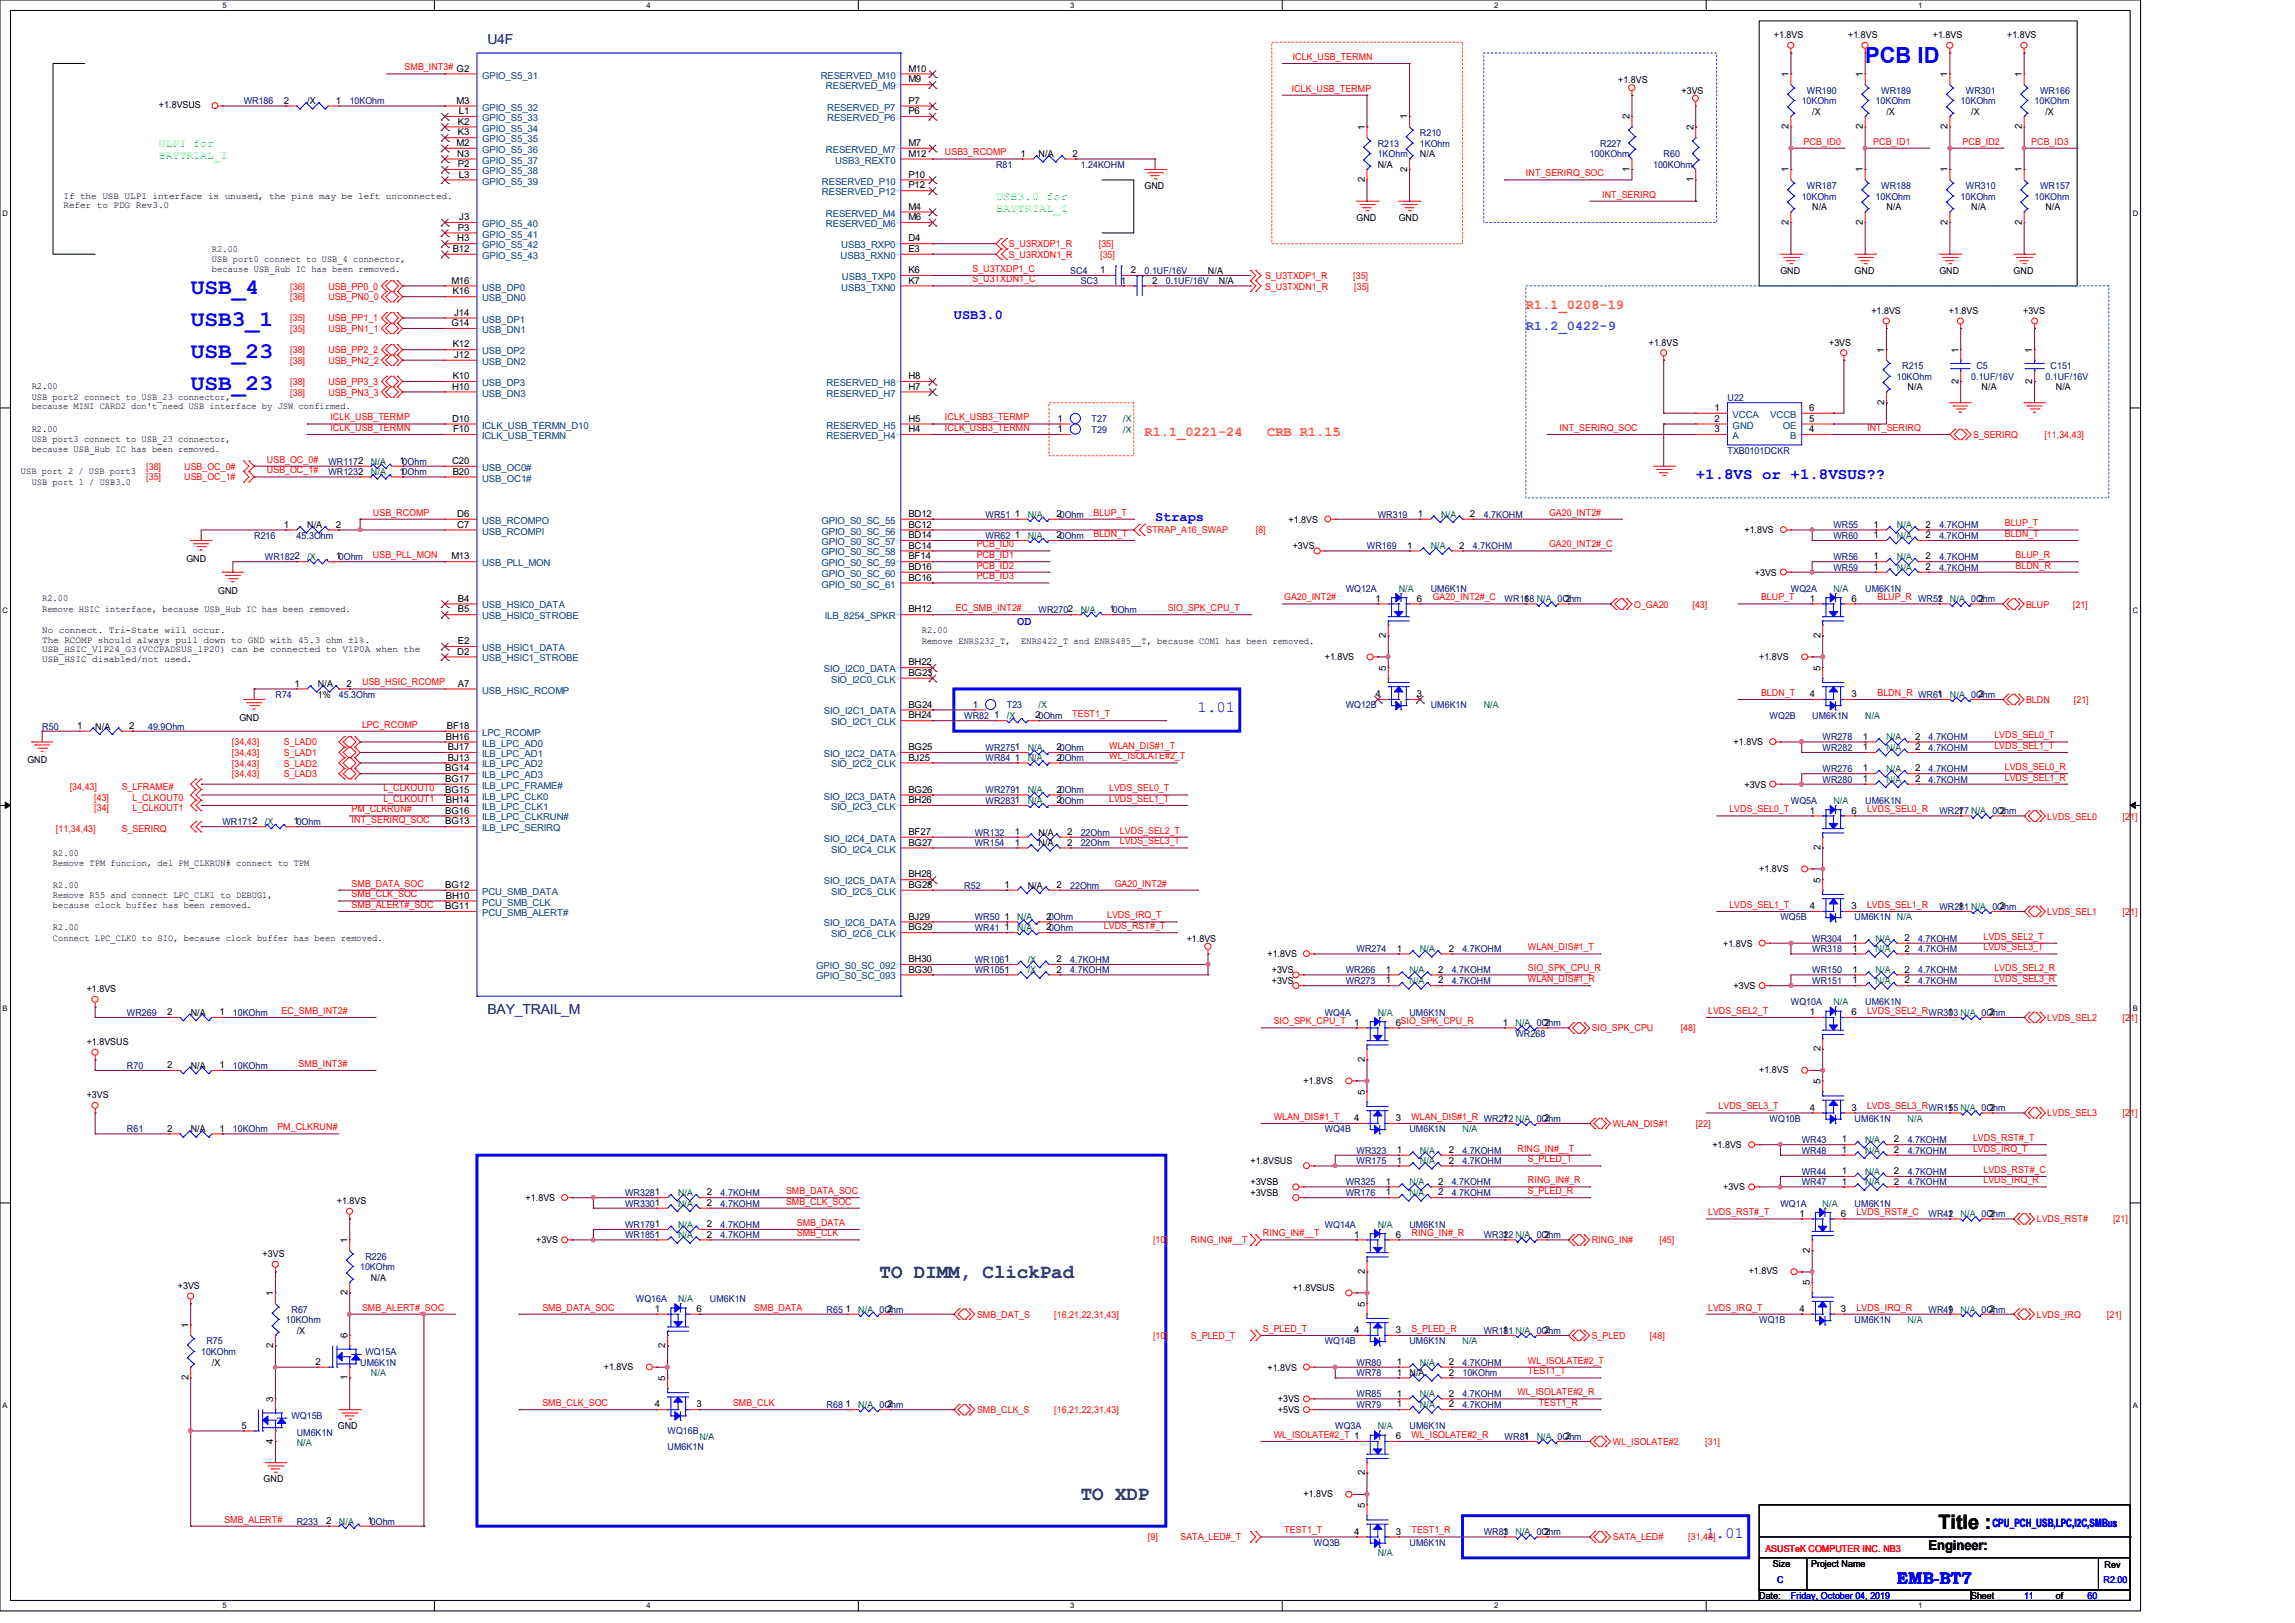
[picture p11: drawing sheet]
<svg xmlns="http://www.w3.org/2000/svg" width="297mm" height="210mm" viewBox="0 0 297 210" stroke-linecap="round" stroke-linejoin="round" font-family="sans-serif">
<defs><g id="words">
<g font-size="2.9" fill="#00f">
<text x="241.4" y="8.1">PCB ID</text>
<text x="24.7" y="38.1">USB_4</text>
<text x="24.7" y="42.2">USB3_1</text>
<text x="24.7" y="46.3">USB_23</text>
<text x="24.7" y="50.4">USB_23</text>
</g>
<g font-size="2.6" fill="#000080">
<text x="113.8" y="165.3">TO DIMM, ClickPad</text>
<text x="139.9" y="194.1">TO XDP</text>
</g>
<text font-size="2.6" x="250.9" y="197.9">Title :</text>
<text font-size="2.2" fill="#00f" x="245.5" y="205">EMB-BT7</text>
<g font-size="2" fill="#00f">
<text x="219.5" y="62">+1.8VS or +1.8VSUS??</text>
<text x="155" y="92.1">1.01</text>
<text x="220.8" y="199.1">1.01</text>
</g>
<g font-size="1.8" fill="#000080">
<text x="63.1" y="5.7">U4F</text>
<text x="63.1" y="131.2">BAY_TRAIL_M</text>
</g>
<g font-size="1.8" fill="#00f">
<text x="123.4" y="41.3">USB3.0</text>
<text x="149.5" y="67.4">Straps</text>
</g>
<g font-size="1.8" fill="#ff8000">
<text x="197.5" y="39.9">R1.1_0208-19</text>
<text x="148.1" y="56.4">R1.1_0221-24</text>
<text x="164" y="56.4">CRB R1.15</text>
</g>
<text font-size="1.8" fill="#0080ff" x="197.5" y="42.7">R1.2_0422-9</text>
<text font-size="1.8" x="249.6" y="200.5">Engineer:</text>
<text font-size="1.6" fill="#00f" x="131.7" y="80.9">OD</text>
<g font-size="1.5" fill="#00ff40">
<text x="20.6" y="19">ULPI for</text>
<text x="20.6" y="20.5">BAYTRIAL_I</text>
<text x="128.9" y="25.9">USB3.0 for</text>
<text x="128.9" y="27.4">BAYTRIAL_I</text>
</g>
<text font-size="1.5" fill="#00f" x="257.9" y="197.5">CPU_PCH_USB,LPC,I2C,SMBus</text>
<g font-size="1.2">
<text x="229.6" y="5">+1.8VS</text>
<text x="239.2" y="5">+1.8VS</text>
<text x="250.1" y="5">+1.8VS</text>
<text x="259.8" y="5">+1.8VS</text>
<text x="117.6" y="10.7">M9</text>
<text x="117.6" y="9.3">M10</text>
<text x="209.4" y="10.7">+1.8VS</text>
<text x="231.5" y="10" transform="rotate(-90 231.5 10)">1</text>
<text x="241.1" y="10" transform="rotate(-90 241.1 10)">1</text>
<text x="252.1" y="10" transform="rotate(-90 252.1 10)">1</text>
<text x="261.7" y="10" transform="rotate(-90 261.7 10)">1</text>
<text x="20.6" y="14">+1.8VSUS</text>
<text x="36.7" y="13.4">2</text>
<text x="39.8" y="13.5">/X</text>
<text x="43.5" y="13.4">1</text>
<text x="59.1" y="13.4">M3</text>
<text x="59.3" y="16.1">K2</text>
<text x="59.3" y="17.5">K3</text>
<text x="59.4" y="14.8">L1</text>
<text x="117.6" y="13.4">P7</text>
<text x="117.6" y="14.8">P6</text>
<text x="176.6" y="16.8" transform="rotate(-90 176.6 16.8)">1</text>
<text x="182.1" y="15.5" transform="rotate(-90 182.1 15.5)">1</text>
<text x="210.9" y="15.5" transform="rotate(-90 210.9 15.5)">2</text>
<text x="217.6" y="12.1">+3VS</text>
<text x="219.2" y="16.8" transform="rotate(-90 219.2 16.8)">2</text>
<text x="231.5" y="16.7" transform="rotate(-90 231.5 16.7)">2</text>
<text x="234.5" y="14.9">/X</text>
<text x="241.1" y="16.7" transform="rotate(-90 241.1 16.7)">2</text>
<text x="244.1" y="14.9">/X</text>
<text x="252.1" y="16.7" transform="rotate(-90 252.1 16.7)">2</text>
<text x="255.1" y="14.9">/X</text>
<text x="261.7" y="16.7" transform="rotate(-90 261.7 16.7)">2</text>
<text x="264.7" y="14.9">/X</text>
<text x="59.1" y="18.9">M2</text>
<text x="59.2" y="20.3">N3</text>
<text x="59.3" y="21.6">P2</text>
<text x="59.4" y="23">L3</text>
<text x="117.6" y="18.9">M7</text>
<text x="117.6" y="23">P10</text>
<text x="117.6" y="20.3">M12</text>
<text x="132.1" y="20.3">1</text>
<text x="134.4" y="20.3">N/A</text>
<text x="138.8" y="20.3">2</text>
<text x="176.6" y="23.6" transform="rotate(-90 176.6 23.6)">2</text>
<text x="178.3" y="21.7">N/A</text>
<text x="182.1" y="22.2" transform="rotate(-90 182.1 22.2)">2</text>
<text x="183.8" y="20.3">N/A</text>
<text x="210.9" y="22.2" transform="rotate(-90 210.9 22.2)">1</text>
<text x="219.2" y="23.6" transform="rotate(-90 219.2 23.6)">1</text>
<text x="231.5" y="22.3" transform="rotate(-90 231.5 22.3)">1</text>
<text x="241.1" y="22.3" transform="rotate(-90 241.1 22.3)">1</text>
<text x="252.1" y="22.3" transform="rotate(-90 252.1 22.3)">1</text>
<text x="261.7" y="22.3" transform="rotate(-90 261.7 22.3)">1</text>
<text x="8.2" y="25.7">If the USB ULPI interface is unused, the pins may be left unconnected.</text>
<text x="8.2" y="26.9">Refer to PDG Rev3.0</text>
<text x="59.3" y="29.8">P3</text>
<text x="59.4" y="28.5">J3</text>
<text x="117.6" y="27.1">M4</text>
<text x="117.6" y="28.5">M6</text>
<text x="117.6" y="24.4">P12</text>
<text x="148.1" y="24.4">GND</text>
<text x="175.6" y="28.6">GND</text>
<text x="181" y="28.6">GND</text>
<text x="231.5" y="29.1" transform="rotate(-90 231.5 29.1)">2</text>
<text x="234.5" y="27.2">N/A</text>
<text x="241.1" y="29.1" transform="rotate(-90 241.1 29.1)">2</text>
<text x="244.1" y="27.2">N/A</text>
<text x="252.1" y="29.1" transform="rotate(-90 252.1 29.1)">2</text>
<text x="255.1" y="27.2">N/A</text>
<text x="261.7" y="29.1" transform="rotate(-90 261.7 29.1)">2</text>
<text x="264.7" y="27.2">N/A</text>
<text x="27.4" y="32.6">R2.00</text>
<text x="27.4" y="33.9">USB port0 connect to USB_4 connector,</text>
<text x="27.4" y="35.1">because USB_Hub IC has been removed.</text>
<text x="58.6" y="32.6">B12</text>
<text x="59.2" y="31.2">H3</text>
<text x="117.6" y="32.6">E3</text>
<text x="117.6" y="31.2">D4</text>
<text x="117.6" y="35.3">K6</text>
<text x="142.4" y="35.3">1</text>
<text x="146.3" y="35.3">2</text>
<text x="156.3" y="35.4">N/A</text>
<text x="230.4" y="35.4">GND</text>
<text x="240" y="35.4">GND</text>
<text x="251" y="35.4">GND</text>
<text x="260.6" y="35.4">GND</text>
<text x="58.4" y="36.7">M16</text>
<text x="58.6" y="38.1">K16</text>
<text x="58.8" y="40.9">J14</text>
<text x="117.6" y="36.7">K7</text>
<text x="145.1" y="36.7">1</text>
<text x="149.1" y="36.7">2</text>
<text x="157.7" y="36.8">N/A</text>
<text x="242.2" y="40.6">+1.8VS</text>
<text x="252.2" y="40.6">+1.8VS</text>
<text x="261.8" y="40.6">+3VS</text>
<text x="58.4" y="42.2">G14</text>
<text x="58.6" y="45">K12</text>
<text x="58.8" y="46.3">J12</text>
<text x="213.4" y="44.7">+1.8VS</text>
<text x="236.7" y="44.7">+3VS</text>
<text x="243.8" y="45.6" transform="rotate(-90 243.8 45.6)">1</text>
<text x="253.4" y="45.6" transform="rotate(-90 253.4 45.6)">1</text>
<text x="263" y="45.6" transform="rotate(-90 263 45.6)">1</text>
<text x="4.1" y="50.4">R2.00</text>
<text x="4.1" y="51.7">USB port2 connect to USB_23 connector,</text>
<text x="4.1" y="53">because MINI CARD2 don't need USB interface by JSW confirmed.</text>
<text x="58.5" y="50.4">H10</text>
<text x="58.6" y="49.1">K10</text>
<text x="117.6" y="50.4">H7</text>
<text x="117.6" y="49.1">H8</text>
<text x="221.9" y="53.2">1</text>
<text x="234.1" y="53.2">6</text>
<text x="243.8" y="52.4" transform="rotate(-90 243.8 52.4)">2</text>
<text x="246.9" y="50.5">N/A</text>
<text x="253.4" y="49.7" transform="rotate(-90 253.4 49.7)">2</text>
<text x="256.4" y="50.5">N/A</text>
<text x="263" y="49.7" transform="rotate(-90 263 49.7)">2</text>
<text x="266.1" y="50.5">N/A</text>
<text x="4.1" y="55.9">R2.00</text>
<text x="4.1" y="57.2">USB port3 connect to USB_23 connector,</text>
<text x="4.1" y="58.5">because USB_Hub IC has been removed.</text>
<text x="58.5" y="54.6">D10</text>
<text x="58.6" y="55.9">F10</text>
<text x="117.6" y="54.6">H5</text>
<text x="117.6" y="55.9">H4</text>
<text x="136.9" y="55.9">1</text>
<text x="136.9" y="54.6">1</text>
<text x="221.9" y="54.6">2</text>
<text x="221.9" y="55.9">3</text>
<text x="234.1" y="55.9">4</text>
<text x="234.1" y="54.6">5</text>
<text x="2.7" y="61.3">USB port 2 / USB port3</text>
<text x="4.1" y="62.7">USB port 1 / USB3.0</text>
<text x="51.7" y="60">10Ohm</text>
<text x="51.7" y="61.4">10Ohm</text>
<text x="58.5" y="60">C20</text>
<text x="58.6" y="61.4">B20</text>
<text x="36.7" y="68.3">1</text>
<text x="39.8" y="68.3">N/A</text>
<text x="43.5" y="68.3">2</text>
<text x="59.2" y="66.9">D6</text>
<text x="59.2" y="68.3">C7</text>
<text x="117.6" y="66.9">BD12</text>
<text x="117.6" y="68.3">BC12</text>
<text x="117.6" y="69.6">BD14</text>
<text x="117.6" y="71">BC14</text>
<text x="131.4" y="69.6">1</text>
<text x="131.4" y="66.9">1</text>
<text x="136.7" y="69.6">20Ohm</text>
<text x="136.7" y="66.9">20Ohm</text>
<text x="166.7" y="67.6">+1.8VS</text>
<text x="167.3" y="71.1">+3VS</text>
<text x="182.1" y="71">1</text>
<text x="183.5" y="66.9">1</text>
<text x="188.8" y="71">2</text>
<text x="190.2" y="66.9">2</text>
<text x="225.8" y="69">+1.8VS</text>
<text x="242.5" y="68.3">1</text>
<text x="242.5" y="69.6">1</text>
<text x="249.2" y="68.3">2</text>
<text x="249.2" y="69.6">2</text>
<text x="5.5" y="77.8">R2.00</text>
<text x="24.1" y="72.7">GND</text>
<text x="28.2" y="76.8">GND</text>
<text x="43.5" y="72.4">10Ohm</text>
<text x="58.4" y="72.4">M13</text>
<text x="59.3" y="77.9">B4</text>
<text x="117.6" y="72.4">BF14</text>
<text x="117.6" y="73.7">BD16</text>
<text x="117.6" y="75.1">BC16</text>
<text x="178" y="77.9">1</text>
<text x="183.4" y="77.9">6</text>
<text x="197.2" y="77.9">1</text>
<text x="202.6" y="77.9">2</text>
<text x="227.1" y="74.5">+3VS</text>
<text x="234.2" y="77.9">1</text>
<text x="239.6" y="77.9">6</text>
<text x="242.5" y="72.4">1</text>
<text x="242.5" y="73.7">1</text>
<text x="249.2" y="72.4">2</text>
<text x="249.2" y="73.7">2</text>
<text x="250.7" y="77.9">1</text>
<text x="256.1" y="77.9">2</text>
<text x="5.5" y="81.9">No connect. Tri-State will occur.</text>
<text x="5.5" y="83.1">The RCOMP should always pull down to GND with 45.3 ohm ±1%.</text>
<text x="5.5" y="79.2">Remove HSIC interface, because USB_Hub IC has been removed.</text>
<text x="59.3" y="83.4">E2</text>
<text x="59.3" y="79.2">B5</text>
<text x="117.6" y="79.2">BH12</text>
<text x="119.3" y="81.9">R2.00</text>
<text x="119.3" y="83.3">Remove ENRS232_T,</text>
<text x="132.2" y="83.3">ENRS422_T and ENRS485__T, because COM1 has been removed.</text>
<text x="143.6" y="79.2">10Ohm</text>
<text x="179.4" y="82.5" transform="rotate(-90 179.4 82.5)">2</text>
<text x="235.6" y="82.5" transform="rotate(-90 235.6 82.5)">2</text>
<text x="5.5" y="84.4">USB_HSIC_V1P24_G3(VCCPADSUS_1P20) can be connected to V1P0A when the</text>
<text x="5.5" y="85.6">USB_HSIC disabled/not used.</text>
<text x="38.1" y="88.9">1</text>
<text x="41.1" y="88.9">N/A</text>
<text x="44.8" y="88.9">2</text>
<text x="59.2" y="84.7">D2</text>
<text x="59.3" y="88.9">A7</text>
<text x="117.6" y="87.5">BG23</text>
<text x="117.6" y="86.1">BH22</text>
<text x="171.4" y="85.3">+1.8VS</text>
<text x="179.4" y="86.8" transform="rotate(-90 179.4 86.8)">5</text>
<text x="227.7" y="85.3">+1.8VS</text>
<text x="235.6" y="86.8" transform="rotate(-90 235.6 86.8)">5</text>
<text x="10" y="94.3">1</text>
<text x="12.3" y="94.4">N/A</text>
<text x="16.7" y="94.3">2</text>
<text x="31" y="93.3">GND</text>
<text x="41.1" y="90.3">1%</text>
<text x="57.7" y="95.7">BH16</text>
<text x="57.8" y="94.3">BF18</text>
<text x="117.6" y="93">BH24</text>
<text x="117.6" y="91.6">BG24</text>
<text x="125.9" y="91.6">1</text>
<text x="128.6" y="93">1</text>
<text x="134" y="93">20Ohm</text>
<text x="178" y="90.2">4</text>
<text x="183.4" y="90.2">3</text>
<text x="234.2" y="90.2">4</text>
<text x="239.6" y="90.2">3</text>
<text x="241.1" y="95.7">1</text>
<text x="247.9" y="95.7">2</text>
<text x="250.7" y="90.2">1</text>
<text x="256.1" y="90.2">2</text>
<text x="3.6" y="98.8">GND</text>
<text x="57.6" y="99.8">BG14</text>
<text x="57.6" y="101.2">BG17</text>
<text x="58" y="97.1">BJ17</text>
<text x="58" y="98.4">BJ13</text>
<text x="117.6" y="97.1">BG25</text>
<text x="117.6" y="98.4">BJ25</text>
<text x="131.4" y="98.4">1</text>
<text x="136.7" y="98.4">20Ohm</text>
<text x="136.7" y="97.1">20Ohm</text>
<text x="224.4" y="96.4">+1.8VS</text>
<text x="225.8" y="101.9">+3VS</text>
<text x="241.1" y="97.1">1</text>
<text x="241.1" y="101.2">1</text>
<text x="241.1" y="99.8">1</text>
<text x="247.9" y="97.1">2</text>
<text x="247.9" y="101.2">2</text>
<text x="247.9" y="99.8">2</text>
<text x="38" y="106.7">10Ohm</text>
<text x="57.6" y="106.7">BG13</text>
<text x="57.6" y="102.6">BG15</text>
<text x="57.6" y="105.3">BG16</text>
<text x="57.7" y="103.9">BH14</text>
<text x="117.6" y="103.9">BH26</text>
<text x="117.6" y="102.6">BG26</text>
<text x="136.7" y="103.9">20Ohm</text>
<text x="136.7" y="102.6">20Ohm</text>
<text x="234.2" y="105.3">1</text>
<text x="239.6" y="105.3">6</text>
<text x="253.4" y="105.3">1</text>
<text x="258.8" y="105.3">2</text>
<text x="6.9" y="110.7">R2.00</text>
<text x="6.9" y="112.1">Remove TPM funcion, del PM_CLKRUN# connect to TPM</text>
<text x="117.6" y="113.5">BH28</text>
<text x="117.6" y="109.4">BG27</text>
<text x="117.6" y="108">BF27</text>
<text x="131.4" y="108">1</text>
<text x="131.4" y="109.4">1</text>
<text x="134.4" y="108.1">N/A</text>
<text x="134.4" y="109.5">N/A</text>
<text x="138.1" y="108">2</text>
<text x="138.1" y="109.4">2</text>
<text x="227.7" y="112.8">+1.8VS</text>
<text x="235.6" y="110" transform="rotate(-90 235.6 110)">2</text>
<text x="6.9" y="116.2">Remove R55 and connect LPC_CLK1 to DEBUG1,</text>
<text x="6.9" y="117.4">because clock buffer has been removed.</text>
<text x="6.9" y="114.8">R2.00</text>
<text x="57.6" y="117.6">BG11</text>
<text x="57.6" y="114.9">BG12</text>
<text x="57.7" y="116.3">BH10</text>
<text x="117.6" y="114.9">BG28</text>
<text x="117.6" y="119">BJ29</text>
<text x="130" y="114.9">1</text>
<text x="130" y="119">1</text>
<text x="133" y="115">N/A</text>
<text x="135.4" y="119">20Ohm</text>
<text x="136.7" y="114.9">2</text>
<text x="234.2" y="117.6">4</text>
<text x="235.6" y="114.2" transform="rotate(-90 235.6 114.2)">5</text>
<text x="239.6" y="117.6">3</text>
<text x="253.4" y="117.6">1</text>
<text x="258.8" y="117.6">2</text>
<text x="6.9" y="121.7">Connect LPC_CLK0 to SIO, because clock buffer has been removed.</text>
<text x="6.9" y="120.3">R2.00</text>
<text x="117.6" y="120.4">BG29</text>
<text x="117.6" y="124.5">BH30</text>
<text x="117.6" y="125.9">BG30</text>
<text x="130" y="120.4">1</text>
<text x="135.4" y="120.4">20Ohm</text>
<text x="136.7" y="124.5">2</text>
<text x="136.7" y="125.9">2</text>
<text x="153.6" y="121.8">+1.8VS</text>
<text x="164" y="123.9">+1.8VS</text>
<text x="164.6" y="125.9">+3VS</text>
<text x="179.4" y="125.9">1</text>
<text x="180.8" y="123.1">1</text>
<text x="186.1" y="125.9">2</text>
<text x="187.5" y="123.1">2</text>
<text x="223" y="122.5">+1.8VS</text>
<text x="239.7" y="125.9">1</text>
<text x="239.7" y="121.7">1</text>
<text x="239.7" y="123.1">1</text>
<text x="246.5" y="125.9">2</text>
<text x="246.5" y="121.7">2</text>
<text x="246.5" y="123.1">2</text>
<text x="11.2" y="128.4">+1.8VS</text>
<text x="21.6" y="131.4">2</text>
<text x="24.7" y="131.4">N/A</text>
<text x="28.4" y="131.4">1</text>
<text x="164.6" y="127.3">+3VS</text>
<text x="179.4" y="127.3">1</text>
<text x="186.1" y="127.3">2</text>
<text x="224.4" y="128">+3VS</text>
<text x="234.2" y="131.4">1</text>
<text x="239.6" y="131.4">6</text>
<text x="239.7" y="127.3">1</text>
<text x="246.5" y="127.3">2</text>
<text x="252.1" y="131.4">1</text>
<text x="257.4" y="131.4">2</text>
<text x="11.2" y="135.3">+1.8VSUS</text>
<text x="175.3" y="132.7">1</text>
<text x="176.6" y="137.4" transform="rotate(-90 176.6 137.4)">2</text>
<text x="180.6" y="132.7">6SIO_SPK_CPU_R</text>
<text x="194.5" y="132.7">1</text>
<text x="199.8" y="132.7">2</text>
<text x="235.6" y="136.1" transform="rotate(-90 235.6 136.1)">2</text>
<text x="11.2" y="142.1">+3VS</text>
<text x="21.6" y="138.2">2</text>
<text x="24.7" y="138.3">N/A</text>
<text x="28.4" y="138.2">1</text>
<text x="168.7" y="140.2">+1.8VS</text>
<text x="176.6" y="141.6" transform="rotate(-90 176.6 141.6)">5</text>
<text x="227.7" y="138.9">+1.8VS</text>
<text x="234.2" y="143.7">4</text>
<text x="235.6" y="140.3" transform="rotate(-90 235.6 140.3)">5</text>
<text x="239.6" y="143.7">3</text>
<text x="252.1" y="143.7">1</text>
<text x="257.4" y="143.7">2</text>
<text x="21.6" y="146.4">2</text>
<text x="24.7" y="146.5">N/A</text>
<text x="28.4" y="146.4">1</text>
<text x="175.3" y="145.1">4</text>
<text x="180.6" y="145.1">3</text>
<text x="180.8" y="149.2">1</text>
<text x="187.5" y="149.2">2</text>
<text x="194.5" y="145.1">1</text>
<text x="199.8" y="145.1">2</text>
<text x="221.6" y="148.6">+1.8VS</text>
<text x="238.4" y="147.8">1</text>
<text x="238.4" y="149.2">1</text>
<text x="245.1" y="147.8">2</text>
<text x="245.1" y="149.2">2</text>
<text x="43.6" y="155.8">+1.8VS</text>
<text x="68" y="155.4">+1.8VS</text>
<text x="91.5" y="154.7">2</text>
<text x="161.8" y="153.4">+3VSB</text>
<text x="161.8" y="150.6">+1.8VSUS</text>
<text x="161.8" y="154.7">+3VSB</text>
<text x="179.4" y="154.7">1</text>
<text x="179.4" y="153.3">1</text>
<text x="180.8" y="150.6">1</text>
<text x="186.1" y="154.7">2</text>
<text x="186.1" y="153.3">2</text>
<text x="187.5" y="150.6">2</text>
<text x="223" y="154">+3VS</text>
<text x="238.4" y="151.9">1</text>
<text x="238.4" y="153.3">1</text>
<text x="245.1" y="151.9">2</text>
<text x="245.1" y="153.3">2</text>
<text x="45" y="160.9" transform="rotate(-90 45 160.9)">1</text>
<text x="69.4" y="160.9">+3VS</text>
<text x="91.5" y="160.1">2</text>
<text x="91.5" y="158.8">2</text>
<text x="91.5" y="156">2</text>
<text x="175.3" y="160.1">1</text>
<text x="180.6" y="160.1">6</text>
<text x="194.5" y="160.1">1</text>
<text x="199.8" y="160.1">2</text>
<text x="232.9" y="157.4">1</text>
<text x="238.2" y="157.4">6</text>
<text x="252.1" y="157.4">1</text>
<text x="257.4" y="157.4">2</text>
<text x="23" y="166.8">+3VS</text>
<text x="34" y="162.7">+3VS</text>
<text x="35.3" y="167.7" transform="rotate(-90 35.3 167.7)">1</text>
<text x="45" y="167.6" transform="rotate(-90 45 167.6)">2</text>
<text x="48" y="165.7">N/A</text>
<text x="167.3" y="167.1">+1.8VSUS</text>
<text x="176.6" y="164.8" transform="rotate(-90 176.6 164.8)">2</text>
<text x="226.3" y="164.9">+1.8VS</text>
<text x="234.2" y="166.3" transform="rotate(-90 234.2 166.3)">5</text>
<text x="234.2" y="162.1" transform="rotate(-90 234.2 162.1)">2</text>
<text x="24.4" y="171.8" transform="rotate(-90 24.4 171.8)">1</text>
<text x="38.4" y="172.6">/X</text>
<text x="45" y="173.2" transform="rotate(-90 45 173.2)">6</text>
<text x="84.7" y="169.8">1</text>
<text x="90.1" y="169.8">6</text>
<text x="109.4" y="169.8">1</text>
<text x="114.8" y="169.8">2</text>
<text x="175.3" y="172.5">4</text>
<text x="176.6" y="169.1" transform="rotate(-90 176.6 169.1)">5</text>
<text x="180.6" y="172.5">3</text>
<text x="194.5" y="172.5">1</text>
<text x="199.8" y="172.5">2</text>
<text x="232.9" y="169.8">4</text>
<text x="238.2" y="169.8">3</text>
<text x="252.1" y="169.8">1</text>
<text x="257.4" y="169.8">2</text>
<text x="24.4" y="178.6" transform="rotate(-90 24.4 178.6)">2</text>
<text x="27.4" y="176.7">/X</text>
<text x="35.3" y="174.4" transform="rotate(-90 35.3 174.4)">2</text>
<text x="40.9" y="176.6">2</text>
<text x="45" y="178.6" transform="rotate(-90 45 178.6)">1</text>
<text x="78.1" y="177.2">+1.8VS</text>
<text x="86.1" y="178.7" transform="rotate(-90 86.1 178.7)">5</text>
<text x="86.1" y="174.4" transform="rotate(-90 86.1 174.4)">2</text>
<text x="164" y="177.4">+1.8VS</text>
<text x="180.8" y="178">1</text>
<text x="180.8" y="176.6">1</text>
<text x="182.4" y="178.1">N/A</text>
<text x="187.5" y="178">2</text>
<text x="187.5" y="176.6">2</text>
<text x="31.2" y="184.9">5</text>
<text x="35.3" y="181.4" transform="rotate(-90 35.3 181.4)">3</text>
<text x="43.7" y="184.9">GND</text>
<text x="84.7" y="182.1">4</text>
<text x="90.1" y="182.1">3</text>
<text x="109.4" y="182.1">1</text>
<text x="114.8" y="182.1">2</text>
<text x="165.4" y="181.5">+3VS</text>
<text x="165.4" y="182.9">+5VS</text>
<text x="180.8" y="182.1">1</text>
<text x="180.8" y="180.7">1</text>
<text x="187.5" y="182.1">2</text>
<text x="187.5" y="180.7">2</text>
<text x="34.1" y="191.8">GND</text>
<text x="35.3" y="186.8" transform="rotate(-90 35.3 186.8)">4</text>
<text x="176.6" y="190.9" transform="rotate(-90 176.6 190.9)">2</text>
<text x="180.6" y="186.2">6</text>
<text x="202.6" y="186.2">2</text>
<text x="42.2" y="197.2">2</text>
<text x="47.6" y="197.2">10Ohm</text>
<text x="168.7" y="193.7">+1.8VS</text>
<text x="176.6" y="195.1" transform="rotate(-90 176.6 195.1)">5</text>
<text x="175.3" y="198.6">4</text>
<text x="180.6" y="198.6">3</text>
<text x="194.5" y="198.6">1</text>
<text x="199.8" y="198.6">2</text>
<text x="229.4" y="202.7">Size</text>
<text x="234.4" y="202.7">Project Name</text>
<text x="272.4" y="202.9">Rev</text>
<text x="227.7" y="206.9">Date:</text>
<text x="255.1" y="206.9">Sheet</text>
<text x="266.1" y="206.9">of</text>
</g>
<g font-size="1.2" fill="#f00">
<text x="52.4" y="9.1">SMB_INT3# G2</text>
<text x="167.2" y="11.9">ICLK_USB_TERMP</text>
<text x="167.3" y="7.7">ICLK_USB_TERMN</text>
<text x="122.3" y="20.1">USB3_RCOMP</text>
<text x="197.5" y="22.8">INT_SERIRQ_SOC</text>
<text x="233.4" y="18.7">PCB_ID0</text>
<text x="242.4" y="18.7">PCB_ID1</text>
<text x="254" y="18.7">PCB_ID2</text>
<text x="262.9" y="18.7">PCB_ID3</text>
<text x="207.3" y="25.6">INT_SERIRQ</text>
<text x="125.9" y="35.2">S_U3TXDP1_C</text>
<text x="130.6" y="32">S_U3RXDP1_R</text>
<text x="130.6" y="33.4">S_U3RXDN1_R</text>
<text x="142.2" y="32">[35]</text>
<text x="142.4" y="33.4">[35]</text>
<text x="37.5" y="37.5">[36]</text>
<text x="37.5" y="38.9">[36]</text>
<text x="37.5" y="41.6">[35]</text>
<text x="42.5" y="37.5">USB_PP0_0</text>
<text x="42.5" y="38.9">USB_PN0_0</text>
<text x="42.5" y="41.6">USB_PP1_1</text>
<text x="125.9" y="36.5">S_U3TXDN1_C</text>
<text x="163.7" y="36.1">S_U3TXDP1_R</text>
<text x="163.7" y="37.5">S_U3TXDN1_R</text>
<text x="175.1" y="36.1">[35]</text>
<text x="175.3" y="37.5">[35]</text>
<text x="37.5" y="43">[35]</text>
<text x="37.5" y="47.1">[38]</text>
<text x="37.5" y="45.7">[38]</text>
<text x="42.5" y="43">USB_PN1_1</text>
<text x="42.5" y="47.1">USB_PN2_2</text>
<text x="42.5" y="45.7">USB_PP2_2</text>
<text x="37.5" y="51.2">[38]</text>
<text x="37.5" y="49.8">[38]</text>
<text x="42.5" y="51.2">USB_PN3_3</text>
<text x="42.5" y="49.8">USB_PP3_3</text>
<text x="34.5" y="59.9">USB_OC_0#</text>
<text x="42.8" y="54.4">ICLK_USB_TERMP</text>
<text x="42.8" y="55.8">ICLK_USB_TERMN</text>
<text x="122.3" y="54.4">ICLK_USB3_TERMP</text>
<text x="122.3" y="55.8">ICLK_USB3_TERMN</text>
<text x="201.8" y="55.8">INT_SERIRQ_SOC</text>
<text x="241.6" y="55.8">INT_SERIRQ</text>
<text x="255.3" y="56.7">S_SERIRQ</text>
<text x="264.6" y="56.7">[11,34,43]</text>
<text x="18.9" y="60.8">[38]</text>
<text x="18.9" y="62.1">[35]</text>
<text x="23.8" y="60.8">USB_OC_0#</text>
<text x="23.8" y="62.1">USB_OC_1#</text>
<text x="34.5" y="61.3">USB_OC_1#</text>
<text x="48.3" y="66.7">USB_RCOMP</text>
<text x="126.4" y="70.8">PCB_ID0</text>
<text x="141.5" y="66.7">BLUP_T</text>
<text x="141.5" y="69.5">BLDN_T</text>
<text x="148.4" y="69">STRAP_A16_SWAP</text>
<text x="162.5" y="69">[8]</text>
<text x="200.5" y="70.8">GA20_INT2#_C</text>
<text x="200.5" y="66.7">GA20_INT2#</text>
<text x="259.5" y="69.5">BLDN_T</text>
<text x="259.5" y="68.1">BLUP_T</text>
<text x="48.3" y="72.2">USB_PLL_MON</text>
<text x="126.4" y="75">PCB_ID3</text>
<text x="126.4" y="72.2">PCB_ID1</text>
<text x="126.4" y="73.6">PCB_ID2</text>
<text x="166.2" y="77.7">GA20_INT2#</text>
<text x="185.4" y="77.7">GA20_INT2#_C</text>
<text x="227.9" y="77.7">BLUP_T</text>
<text x="243" y="77.7">BLUP_R WR52</text>
<text x="260.9" y="73.6">BLDN_R</text>
<text x="260.9" y="72.2">BLUP_R</text>
<text x="123.7" y="79.1">EC_SMB_INT2#</text>
<text x="151.1" y="79.1">SIO_SPK_CPU_T</text>
<text x="211.5" y="78.6">O_GA20</text>
<text x="219" y="78.6">[43]</text>
<text x="262.2" y="78.6">BLUP</text>
<text x="268.3" y="78.6">[21]</text>
<text x="46.9" y="88.7">USB_HSIC_RCOMP</text>
<text x="46.9" y="94.1">LPC_RCOMP</text>
<text x="138.8" y="92.8">TEST1_T</text>
<text x="227.9" y="90">BLDN_T</text>
<text x="243" y="90">BLDN_R WR61</text>
<text x="258.1" y="95.5">LVDS_SEL0_T</text>
<text x="262.2" y="91">BLDN</text>
<text x="268.4" y="91">[21]</text>
<text x="30" y="99.2">[34,43]</text>
<text x="30" y="97.8">[34,43]</text>
<text x="30" y="96.4">[34,43]</text>
<text x="30" y="100.6">[34,43]</text>
<text x="36.7" y="99.2">S_LAD2</text>
<text x="36.7" y="97.8">S_LAD1</text>
<text x="36.7" y="96.4">S_LAD0</text>
<text x="36.7" y="100.6">S_LAD3</text>
<text x="143.5" y="96.9">WLAN_DIS#1_T</text>
<text x="143.5" y="98.3">WL_ISOLATE#2_T</text>
<text x="258.1" y="96.9">LVDS_SEL1_T</text>
<text x="259.5" y="99.7">LVDS_SEL0_R</text>
<text x="259.5" y="101">LVDS_SEL1_R</text>
<text x="7.2" y="107.7">[11,34,43]</text>
<text x="9" y="102.2">[34,43]</text>
<text x="12.2" y="103.6">[43]</text>
<text x="12.2" y="104.9">[34]</text>
<text x="15.7" y="102.2">S_LFRAME#</text>
<text x="15.7" y="107.7">S_SERIRQ</text>
<text x="17.1" y="103.6">L_CLKOUT0</text>
<text x="17.1" y="104.9">L_CLKOUT1</text>
<text x="45.5" y="105.1">PM_CLKRUN#</text>
<text x="45.5" y="106.5">INT_SERIRQ_SOC</text>
<text x="49.6" y="103.8">L_CLKOUT1</text>
<text x="49.6" y="102.4">L_CLKOUT0</text>
<text x="143.5" y="102.4">LVDS_SEL0_T</text>
<text x="143.5" y="103.8">LVDS_SEL1_T</text>
<text x="144.9" y="107.9">LVDS_SEL2_T</text>
<text x="223.8" y="105.1">LVDS_SEL0_T</text>
<text x="241.6" y="105.1">LVDS_SEL0_R</text>
<text x="265" y="106">LVDS_SEL0</text>
<text x="274.7" y="106">[21]</text>
<text x="144.9" y="109.3">LVDS_SEL3_T</text>
<text x="45.5" y="114.7">SMB_DATA_SOC</text>
<text x="45.5" y="117.5">SMB_ALERT#_SOC</text>
<text x="45.5" y="116.1">SMB_CLK_SOC</text>
<text x="143.3" y="118.8">LVDS_IRQ_T</text>
<text x="144.3" y="114.7">GA20_INT2#</text>
<text x="223.8" y="117.5">LVDS_SEL1_T</text>
<text x="241.6" y="117.5">LVDS_SEL1_R</text>
<text x="265" y="118.4">LVDS_SEL1</text>
<text x="274.7" y="118.4">[21]</text>
<text x="142.9" y="120.2">LVDS_RST#_T</text>
<text x="197.7" y="125.7">SIO_SPK_CPU_R</text>
<text x="197.7" y="123">WLAN_DIS#1_T</text>
<text x="256.7" y="121.6">LVDS_SEL2_T</text>
<text x="256.7" y="123">LVDS_SEL3_T</text>
<text x="258.1" y="125.7">LVDS_SEL2_R</text>
<text x="36.4" y="131.2">EC_SMB_INT2#</text>
<text x="197.7" y="127.1">WLAN_DIS#1_R</text>
<text x="221.1" y="131.2">LVDS_SEL2_T</text>
<text x="241.6" y="131.2">LVDS_SEL2_RWR303 N/A 0Ohm</text>
<text x="258.1" y="127.1">LVDS_SEL3_R</text>
<text x="164.8" y="132.5">SIO_SPK_CPU_T</text>
<text x="206" y="133.5">SIO_SPK_CPU</text>
<text x="217.5" y="133.5">[48]</text>
<text x="265" y="132.1">LVDS_SEL2</text>
<text x="274.7" y="132.1">[21]</text>
<text x="38.6" y="138">SMB_INT3#</text>
<text x="222.4" y="143.6">LVDS_SEL3_T</text>
<text x="241.6" y="143.6">LVDS_SEL3_RWR155 N/A 0Ohm</text>
<text x="35.9" y="146.3">PM_CLKRUN#</text>
<text x="164.8" y="144.9">WLAN_DIS#1_T</text>
<text x="182.7" y="144.9">WLAN_DIS#1_R WR272 N/A 0Ohm</text>
<text x="196.4" y="149">RING_IN#__T</text>
<text x="208.7" y="145.8">WLAN_DIS#1</text>
<text x="219.5" y="145.8">[22]</text>
<text x="255.3" y="149">LVDS_IRQ_T</text>
<text x="255.3" y="147.7">LVDS_RST#_T</text>
<text x="265" y="144.4">LVDS_SEL3</text>
<text x="274.7" y="144.4">[21]</text>
<text x="101.7" y="155.9">SMB_CLK_SOC</text>
<text x="101.7" y="154.5">SMB_DATA_SOC</text>
<text x="197.7" y="153.1">RING_IN#_R</text>
<text x="197.7" y="150.4">S_PLED_T</text>
<text x="197.7" y="154.5">S_PLED_R</text>
<text x="256.7" y="153.1">LVDS_IRQ_R</text>
<text x="256.7" y="151.8">LVDS_RST#_C</text>
<text x="103.1" y="158.6">SMB_DATA</text>
<text x="103.1" y="160">SMB_CLK</text>
<text x="149.2" y="160.9">[10]</text>
<text x="154.1" y="160.9">RING_IN#__T</text>
<text x="163.4" y="160">RING_IN#__T</text>
<text x="182.7" y="160">RING_IN#_R</text>
<text x="206" y="160.9">RING_IN#</text>
<text x="214.7" y="160.9">[45]</text>
<text x="221.1" y="157.3">LVDS_RST#_T</text>
<text x="240.3" y="157.3">LVDS_RST#_C</text>
<text x="263.6" y="158.2">LVDS_RST#</text>
<text x="273.5" y="158.2">[21]</text>
<text x="46.9" y="169.6">SMB_ALERT#_SOC</text>
<text x="70.2" y="169.6">SMB_DATA_SOC</text>
<text x="97.6" y="169.6">SMB_DATA</text>
<text x="126.4" y="170.5">SMB_DAT_S</text>
<text x="136.4" y="170.5">[16,21,22,31,43]</text>
<text x="149.2" y="173.3">[10]</text>
<text x="154.1" y="173.3">S_PLED_T</text>
<text x="163.4" y="172.3">S_PLED_T</text>
<text x="182.7" y="172.3">S_PLED_R</text>
<text x="206" y="173.3">S_PLED</text>
<text x="213.5" y="173.3">[48]</text>
<text x="221.1" y="169.6">LVDS_IRQ_T</text>
<text x="240.3" y="169.6">LVDS_IRQ_R</text>
<text x="263.6" y="170.5">LVDS_IRQ</text>
<text x="272.7" y="170.5">[21]</text>
<text x="197.7" y="176.4">WL_ISOLATE#2_T</text>
<text x="197.7" y="177.8">TEST1_T</text>
<text x="70.2" y="181.9">SMB_CLK_SOC</text>
<text x="94.9" y="181.9">SMB_CLK</text>
<text x="126.4" y="182.9">SMB_CLK_S</text>
<text x="136.4" y="182.9">[16,21,22,31,43]</text>
<text x="196.4" y="180.5">WL_ISOLATE#2_R</text>
<text x="199.1" y="181.9">TEST1_R</text>
<text x="164.8" y="186.1">WL_ISOLATE#2_T 1</text>
<text x="182.7" y="186.1">WL_ISOLATE#2_R</text>
<text x="208.7" y="187">WL_ISOLATE#2</text>
<text x="220.7" y="187">[31]</text>
<text x="29" y="197">SMB_ALERT#</text>
<text x="148.5" y="199.3">[9]</text>
<text x="152.8" y="199.3">SATA_LED#_T</text>
<text x="166.2" y="198.4">TEST1_T</text>
<text x="182.7" y="198.4">TEST1_R</text>
<text x="208.7" y="199.3">SATA_LED#</text>
<text x="218.5" y="199.3">[31,48]</text>
<text x="228.5" y="200.8">ASUSTeK COMPUTER INC. NB3</text>
</g>
<g font-size="1.2" fill="#004080">
<text x="62.4" y="10.2">GPIO_S5_31</text>
<text x="106.2" y="10.2">RESERVED_M10</text>
<text x="106.9" y="11.6">RESERVED_M9</text>
<text x="62.4" y="14.3">GPIO_S5_32</text>
<text x="62.4" y="15.7">GPIO_S5_33</text>
<text x="62.4" y="17">GPIO_S5_34</text>
<text x="107.1" y="14.3">RESERVED_P7</text>
<text x="107.1" y="15.7">RESERVED_P6</text>
<text x="62.4" y="18.4">GPIO_S5_35</text>
<text x="62.4" y="19.8">GPIO_S5_36</text>
<text x="62.4" y="21.2">GPIO_S5_37</text>
<text x="62.4" y="22.5">GPIO_S5_38</text>
<text x="62.4" y="23.9">GPIO_S5_39</text>
<text x="106.4" y="23.9">RESERVED_P10</text>
<text x="106.9" y="19.8">RESERVED_M7</text>
<text x="108.1" y="21.2">USB3_REXT0</text>
<text x="62.4" y="29.4">GPIO_S5_40</text>
<text x="106.4" y="25.3">RESERVED_P12</text>
<text x="106.9" y="28">RESERVED_M4</text>
<text x="106.9" y="29.4">RESERVED_M6</text>
<text x="62.4" y="30.7">GPIO_S5_41</text>
<text x="62.4" y="32.1">GPIO_S5_42</text>
<text x="62.4" y="33.5">GPIO_S5_43</text>
<text x="108.8" y="33.5">USB3_RXN0</text>
<text x="108.9" y="32.1">USB3_RXP0</text>
<text x="62.4" y="39">USB_DN0</text>
<text x="62.4" y="37.6">USB_DP0</text>
<text x="62.4" y="41.7">USB_DP1</text>
<text x="108.9" y="37.6">USB3_TXN0</text>
<text x="109" y="36.2">USB3_TXP0</text>
<text x="62.4" y="43.1">USB_DN1</text>
<text x="62.4" y="47.2">USB_DN2</text>
<text x="62.4" y="45.8">USB_DP2</text>
<text x="62.4" y="51.3">USB_DN3</text>
<text x="62.4" y="50">USB_DP3</text>
<text x="107" y="51.3">RESERVED_H7</text>
<text x="107" y="50">RESERVED_H8</text>
<text x="62.4" y="56.8">ICLK_USB_TERMN</text>
<text x="62.4" y="55.5">ICLK_USB_TERMN_D10</text>
<text x="107" y="55.5">RESERVED_H5</text>
<text x="107" y="56.8">RESERVED_H4</text>
<text x="224.2" y="54.1">VCCA</text>
<text x="224.2" y="55.5">GND</text>
<text x="224.2" y="56.8">A</text>
<text x="229.1" y="54.1">VCCB</text>
<text x="230.7" y="55.5">OE</text>
<text x="231.7" y="56.8">B</text>
<text x="62.4" y="60.9">USB_OC0#</text>
<text x="62.4" y="62.3">USB_OC1#</text>
<text x="62.4" y="67.8">USB_RCOMPO</text>
<text x="62.4" y="69.2">USB_RCOMPI</text>
<text x="106.3" y="67.8">GPIO_S0_SC_55</text>
<text x="106.3" y="69.2">GPIO_S0_SC_56</text>
<text x="106.3" y="70.5">GPIO_S0_SC_57</text>
<text x="106.3" y="71.9">GPIO_S0_SC_58</text>
<text x="62.4" y="73.3">USB_PLL_MON</text>
<text x="106.3" y="73.3">GPIO_S0_SC_59</text>
<text x="106.3" y="74.6">GPIO_S0_SC_60</text>
<text x="106.3" y="76">GPIO_S0_SC_61</text>
<text x="62.4" y="80.1">USB_HSIC0_STROBE</text>
<text x="62.4" y="78.7">USB_HSIC0_DATA</text>
<text x="106.8" y="80.1">ILB_8254_SPKR</text>
<text x="62.4" y="89.7">USB_HSIC_RCOMP</text>
<text x="62.4" y="85.6">USB_HSIC1_STROBE</text>
<text x="62.4" y="84.2">USB_HSIC1_DATA</text>
<text x="106.6" y="87">SIO_I2C0_DATA</text>
<text x="107.6" y="88.3">SIO_I2C0_CLK</text>
<text x="62.4" y="95.2">LPC_RCOMP</text>
<text x="106.6" y="92.5">SIO_I2C1_DATA</text>
<text x="107.6" y="93.9">SIO_I2C1_CLK</text>
<text x="62.4" y="100.7">ILB_LPC_AD3</text>
<text x="62.4" y="98">ILB_LPC_AD1</text>
<text x="62.4" y="99.3">ILB_LPC_AD2</text>
<text x="62.4" y="96.6">ILB_LPC_AD0</text>
<text x="106.6" y="98">SIO_I2C2_DATA</text>
<text x="107.6" y="99.3">SIO_I2C2_CLK</text>
<text x="62.4" y="107.6">ILB_LPC_SERIRQ</text>
<text x="62.4" y="103.5">ILB_LPC_CLK0</text>
<text x="62.4" y="106.2">ILB_LPC_CLKRUN#</text>
<text x="62.4" y="104.8">ILB_LPC_CLK1</text>
<text x="62.4" y="102.1">ILB_LPC_FRAME#</text>
<text x="106.6" y="103.5">SIO_I2C3_DATA</text>
<text x="107.6" y="104.8">SIO_I2C3_CLK</text>
<text x="106.6" y="108.9">SIO_I2C4_DATA</text>
<text x="107.6" y="110.3">SIO_I2C4_CLK</text>
<text x="62.4" y="118.5">PCU_SMB_ALERT#</text>
<text x="62.4" y="117.2">PCU_SMB_CLK</text>
<text x="62.4" y="115.8">PCU_SMB_DATA</text>
<text x="106.6" y="114.4">SIO_I2C5_DATA</text>
<text x="106.6" y="119.9">SIO_I2C6_DATA</text>
<text x="107.6" y="115.8">SIO_I2C5_CLK</text>
<text x="105.6" y="125.4">GPIO_S0_SC_092</text>
<text x="107.6" y="121.3">SIO_I2C6_CLK</text>
<text x="105.6" y="126.7">GPIO_S0_SC_093</text>
</g>
<g font-size="1.2" fill="#000080">
<text x="31.5" y="13.5">WR186</text>
<text x="45.3" y="13.5">10KOhm</text>
<text x="183.8" y="17.6">R210</text>
<text x="233.2" y="13.5">10KOhm</text>
<text x="233.8" y="12.1">WR190</text>
<text x="242.7" y="13.5">10KOhm</text>
<text x="243.5" y="12.1">WR189</text>
<text x="253.7" y="13.5">10KOhm</text>
<text x="254.4" y="12.1">WR301</text>
<text x="263.3" y="13.5">10KOhm</text>
<text x="264" y="12.1">WR166</text>
<text x="128.9" y="21.7">R81</text>
<text x="139.9" y="21.7">1.24KOHM</text>
<text x="178.3" y="19">R213</text>
<text x="178.3" y="20.3">1KOhm</text>
<text x="183.8" y="19">1KOhm</text>
<text x="205.7" y="20.3">100KOhm</text>
<text x="207.1" y="19">R227</text>
<text x="213.9" y="21.7">100KOhm</text>
<text x="215.3" y="20.3">R60</text>
<text x="233.2" y="25.8">10KOhm</text>
<text x="233.8" y="24.4">WR187</text>
<text x="242.7" y="25.8">10KOhm</text>
<text x="243.5" y="24.4">WR188</text>
<text x="253.7" y="25.8">10KOhm</text>
<text x="254.4" y="24.4">WR310</text>
<text x="263.3" y="25.8">10KOhm</text>
<text x="264" y="24.4">WR157</text>
<text x="138.5" y="35.4">SC4</text>
<text x="148.1" y="35.4">0.1UF/16V</text>
<text x="139.9" y="36.8">SC3</text>
<text x="150.9" y="36.8">0.1UF/16V</text>
<text x="246.2" y="47.8">R215</text>
<text x="255.8" y="47.8">C5</text>
<text x="265.4" y="47.8">C151</text>
<text x="223.6" y="51.9">U22</text>
<text x="245.5" y="49.1">10KOhm</text>
<text x="255.1" y="49.1">0.1UF/16V</text>
<text x="264.7" y="49.1">0.1UF/16V</text>
<text x="141.3" y="56">T29</text>
<text x="141.3" y="54.6">T27</text>
<text x="223.6" y="58.7">TXB0101DCKR</text>
<text x="42.5" y="60.1">WR1172</text>
<text x="42.5" y="61.5">WR1232</text>
<text x="32.9" y="69.7">R216</text>
<text x="38.4" y="69.7">45.3Ohm</text>
<text x="127.5" y="69.7">WR62</text>
<text x="127.5" y="67">WR51</text>
<text x="176.9" y="71.1">WR169</text>
<text x="178.3" y="67">WR319</text>
<text x="190.6" y="71.1">4.7KOHM</text>
<text x="192" y="67">4.7KOHM</text>
<text x="237.3" y="68.3">WR55</text>
<text x="237.3" y="69.7">WR60</text>
<text x="251" y="68.3">4.7KOHM</text>
<text x="251" y="69.7">4.7KOHM</text>
<text x="34.3" y="72.4">WR1822</text>
<text x="174.2" y="76.6">WQ12A</text>
<text x="185.2" y="76.6">UM6K1N</text>
<text x="194.7" y="77.9">WR168 N/A 0Ohm</text>
<text x="231.8" y="76.6">WQ2A</text>
<text x="237.3" y="72.4">WR56</text>
<text x="237.3" y="73.8">WR59</text>
<text x="241.4" y="76.6">UM6K1N</text>
<text x="251" y="72.4">4.7KOHM</text>
<text x="251" y="73.8">4.7KOHM</text>
<text x="134.4" y="79.3">WR2702</text>
<text x="5.5" y="94.4">R50</text>
<text x="19.2" y="94.4">49.9Ohm</text>
<text x="35.6" y="90.3">R74</text>
<text x="43.9" y="90.3">45.3Ohm</text>
<text x="124.8" y="93">WR82</text>
<text x="130.3" y="91.7">T23</text>
<text x="174.2" y="91.7">WQ12B</text>
<text x="185.2" y="91.7">UM6K1N</text>
<text x="229" y="93">WQ2B</text>
<text x="234.5" y="93">UM6K1N</text>
<text x="235.9" y="95.8">WR278</text>
<text x="249.6" y="95.8">4.7KOHM</text>
<text x="127.5" y="98.5">WR84</text>
<text x="127.5" y="97.2">WR2751</text>
<text x="235.9" y="97.2">WR282</text>
<text x="235.9" y="101.3">WR280</text>
<text x="235.9" y="99.9">WR276</text>
<text x="249.6" y="97.2">4.7KOHM</text>
<text x="249.6" y="101.3">4.7KOHM</text>
<text x="249.6" y="99.9">4.7KOHM</text>
<text x="28.8" y="106.7">WR1712</text>
<text x="127.5" y="104">WR2831</text>
<text x="127.5" y="102.6">WR2791</text>
<text x="231.8" y="104">WQ5A</text>
<text x="241.4" y="104">UM6K1N</text>
<text x="251" y="105.4">WR277 N/A 0Ohm</text>
<text x="126.2" y="108.1">WR132</text>
<text x="126.2" y="109.5">WR154</text>
<text x="139.9" y="108.1">22Ohm</text>
<text x="139.9" y="109.5">22Ohm</text>
<text x="124.8" y="115">R52</text>
<text x="126.2" y="119.1">WR50</text>
<text x="138.5" y="115">22Ohm</text>
<text x="230.4" y="119.1">WQ5B</text>
<text x="240" y="119.1">UM6K1N N/A</text>
<text x="251" y="117.7">WR281 N/A 0Ohm</text>
<text x="126.2" y="120.4">WR41</text>
<text x="126.2" y="124.6">WR1061</text>
<text x="126.2" y="125.9">WR1051</text>
<text x="138.5" y="124.6">4.7KOHM</text>
<text x="138.5" y="125.9">4.7KOHM</text>
<text x="174.2" y="125.9">WR266</text>
<text x="175.6" y="123.2">WR274</text>
<text x="187.9" y="125.9">4.7KOHM</text>
<text x="189.3" y="123.2">4.7KOHM</text>
<text x="234.5" y="125.9">WR150</text>
<text x="234.5" y="121.8">WR304</text>
<text x="234.5" y="123.2">WR318</text>
<text x="248.2" y="125.9">4.7KOHM</text>
<text x="248.2" y="121.8">4.7KOHM</text>
<text x="248.2" y="123.2">4.7KOHM</text>
<text x="16.4" y="131.4">WR269</text>
<text x="30.1" y="131.4">10KOhm</text>
<text x="171.4" y="131.4">WQ4A</text>
<text x="174.2" y="127.3">WR273</text>
<text x="182.4" y="131.4">UM6K1N</text>
<text x="187.9" y="127.3">4.7KOHM</text>
<text x="231.8" y="130">WQ10A</text>
<text x="234.5" y="127.3">WR151</text>
<text x="241.4" y="130">UM6K1N</text>
<text x="248.2" y="127.3">4.7KOHM</text>
<text x="196.1" y="134.2">WR268</text>
<text x="16.4" y="138.3">R70</text>
<text x="30.1" y="138.3">10KOhm</text>
<text x="16.4" y="146.5">R61</text>
<text x="30.1" y="146.5">10KOhm</text>
<text x="171.4" y="146.5">WQ4B</text>
<text x="175.6" y="149.3">WR323</text>
<text x="182.4" y="146.5">UM6K1N</text>
<text x="189.3" y="149.3">4.7KOHM</text>
<text x="229" y="145.2">WQ10B</text>
<text x="233.2" y="147.9">WR43</text>
<text x="233.2" y="149.3">WR48</text>
<text x="240" y="145.2">UM6K1N</text>
<text x="246.9" y="147.9">4.7KOHM</text>
<text x="246.9" y="149.3">4.7KOHM</text>
<text x="80.9" y="154.7">WR3281</text>
<text x="93.3" y="154.7">4.7KOHM</text>
<text x="174.2" y="154.7">WR176</text>
<text x="174.2" y="153.4">WR325</text>
<text x="175.6" y="150.6">WR175</text>
<text x="187.9" y="154.7">4.7KOHM</text>
<text x="187.9" y="153.4">4.7KOHM</text>
<text x="189.3" y="150.6">4.7KOHM</text>
<text x="233.2" y="152">WR44</text>
<text x="233.2" y="153.4">WR47</text>
<text x="246.9" y="152">4.7KOHM</text>
<text x="246.9" y="153.4">4.7KOHM</text>
<text x="80.9" y="160.2">WR1851</text>
<text x="80.9" y="158.9">WR1791</text>
<text x="80.9" y="156.1">WR3301</text>
<text x="93.3" y="160.2">4.7KOHM</text>
<text x="93.3" y="158.9">4.7KOHM</text>
<text x="93.3" y="156.1">4.7KOHM</text>
<text x="171.4" y="158.9">WQ14A</text>
<text x="182.4" y="158.9">UM6K1N</text>
<text x="192" y="160.2">WR322 N/A 0Ohm</text>
<text x="230.4" y="156.1">WQ1A</text>
<text x="240" y="156.1">UM6K1N</text>
<text x="249.6" y="157.5">WR42</text>
<text x="46.6" y="164.3">10KOhm</text>
<text x="47.3" y="163">R226</text>
<text x="26.7" y="173.9">R75</text>
<text x="37" y="171.2">10KOhm</text>
<text x="37.7" y="169.8">R67</text>
<text x="82.3" y="168.4">WQ16A</text>
<text x="91.9" y="168.4">UM6K1N</text>
<text x="107" y="169.8">R65</text>
<text x="171.4" y="173.9">WQ14B</text>
<text x="182.4" y="173.9">UM6K1N</text>
<text x="192" y="172.6">WR181 N/A 0Ohm</text>
<text x="227.7" y="171.2">WQ1B</text>
<text x="240" y="171.2">UM6K1N</text>
<text x="249.6" y="169.8">WR49</text>
<text x="26" y="175.3">10KOhm</text>
<text x="46.6" y="176.7">UM6K1N</text>
<text x="47.3" y="175.3">WQ15A</text>
<text x="175.6" y="178.1">WR78</text>
<text x="175.6" y="176.7">WR80</text>
<text x="189.3" y="178.1">10KOhm</text>
<text x="189.3" y="176.7">4.7KOHM</text>
<text x="37.7" y="183.6">WQ15B</text>
<text x="38.4" y="185.8">UM6K1N</text>
<text x="86.4" y="185.6">WQ16B</text>
<text x="107" y="182.2">R68</text>
<text x="172.8" y="184.9">WQ3A</text>
<text x="175.6" y="182.2">WR79</text>
<text x="175.6" y="180.8">WR85</text>
<text x="182.4" y="184.9">UM6K1N</text>
<text x="189.3" y="182.2">4.7KOHM</text>
<text x="189.3" y="180.8">4.7KOHM</text>
<text x="86.4" y="187.7">UM6K1N</text>
<text x="194.7" y="186.3">WR81</text>
<text x="38.4" y="197.3">R233</text>
<text x="170" y="200">WQ3B</text>
<text x="182.4" y="200">UM6K1N</text>
<text x="192" y="198.6">WR83</text>
</g>
<g font-size="1.2" fill="#008000">
<text x="145.4" y="56">/X</text>
<text x="145.4" y="54.6">/X</text>
<text x="48" y="60.1">N/A</text>
<text x="48" y="61.5">N/A</text>
<text x="133" y="69.7">N/A</text>
<text x="133" y="67">N/A</text>
<text x="185.2" y="71.1">N/A</text>
<text x="186.5" y="67">N/A</text>
<text x="245.5" y="68.3">N/A</text>
<text x="245.5" y="69.7">N/A</text>
<text x="39.8" y="72.4">/X</text>
<text x="181" y="76.6">N/A</text>
<text x="237.3" y="76.6">N/A</text>
<text x="245.5" y="72.4">N/A</text>
<text x="245.5" y="73.8">N/A</text>
<text x="252.3" y="77.9">N/A 0Ohm</text>
<text x="139.9" y="79.3">N/A</text>
<text x="130.3" y="93">/X</text>
<text x="134.4" y="91.7">/X</text>
<text x="192" y="91.7">N/A</text>
<text x="241.4" y="93">N/A</text>
<text x="244.1" y="95.8">N/A</text>
<text x="252.3" y="90.3">N/A 0Ohm</text>
<text x="133" y="98.5">N/A</text>
<text x="133" y="97.2">N/A</text>
<text x="244.1" y="97.2">N/A</text>
<text x="244.1" y="101.3">N/A</text>
<text x="244.1" y="99.9">N/A</text>
<text x="34.3" y="106.7">/X</text>
<text x="133" y="104">N/A</text>
<text x="133" y="102.6">N/A</text>
<text x="237.3" y="104">N/A</text>
<text x="131.7" y="119.1">N/A</text>
<text x="131.7" y="120.4">N/A</text>
<text x="133" y="124.6">/X</text>
<text x="133" y="125.9">/X</text>
<text x="182.4" y="125.9">N/A</text>
<text x="183.8" y="123.2">N/A</text>
<text x="242.7" y="125.9">N/A</text>
<text x="242.7" y="121.8">N/A</text>
<text x="242.7" y="123.2">N/A</text>
<text x="178.3" y="131.4">N/A</text>
<text x="182.4" y="127.3">N/A</text>
<text x="237.3" y="130">N/A</text>
<text x="242.7" y="127.3">N/A</text>
<text x="196.1" y="132.8">N/A 0Ohm</text>
<text x="183.8" y="149.3">N/A</text>
<text x="189.3" y="146.5">N/A</text>
<text x="241.4" y="147.9">N/A</text>
<text x="241.4" y="149.3">N/A</text>
<text x="246.9" y="145.2">N/A</text>
<text x="87.8" y="154.7">N/A</text>
<text x="182.4" y="154.7">N/A</text>
<text x="182.4" y="153.4">N/A</text>
<text x="183.8" y="150.6">N/A</text>
<text x="241.4" y="152">N/A</text>
<text x="241.4" y="153.4">N/A</text>
<text x="87.8" y="160.2">N/A</text>
<text x="87.8" y="158.9">N/A</text>
<text x="87.8" y="156.1">N/A</text>
<text x="178.3" y="158.9">N/A</text>
<text x="235.9" y="156.1">N/A</text>
<text x="253.7" y="157.5">N/A 0Ohm</text>
<text x="87.8" y="168.4">N/A</text>
<text x="111.1" y="169.8">N/A 0Ohm</text>
<text x="189.3" y="173.9">N/A</text>
<text x="246.9" y="171.2">N/A</text>
<text x="253.7" y="169.8">N/A 0Ohm</text>
<text x="48" y="178.1">N/A</text>
<text x="183.8" y="176.7">N/A</text>
<text x="111.1" y="182.2">N/A 0Ohm</text>
<text x="178.3" y="184.9">N/A</text>
<text x="183.8" y="182.2">N/A</text>
<text x="183.8" y="180.8">N/A</text>
<text x="38.4" y="187.1">N/A</text>
<text x="90.5" y="186.3">N/A</text>
<text x="198.9" y="186.3">N/A 0Ohm</text>
<text x="43.9" y="197.3">N/A</text>
<text x="178.3" y="201.4">N/A</text>
<text x="196.1" y="198.6">N/A 0Ohm</text>
</g>
<g font-size="1.2" fill="#00f">
<text x="230" y="204.8">C</text>
<text x="231.8" y="206.9">Friday, October 04, 2019</text>
<text x="262" y="206.9">11</text>
<text x="270.2" y="206.9">60</text>
<text x="272.2" y="204.8">R2.00</text>
</g>
<g font-size="1">
<text x="28.8" y="1">5</text>
<text x="83.7" y="1">4</text>
<text x="138.5" y="1">3</text>
<text x="193.4" y="1">2</text>
<text x="248.2" y="1">1</text>
<text x=".3" y="27.9">D</text>
<text x="276" y="27.9">D</text>
<text x=".3" y="79.4">C</text>
<text x="276" y="79.4">C</text>
<text x=".3" y="130.8">B</text>
<text x="276" y="130.8">B</text>
<text x=".3" y="182.2">A</text>
<text x="276" y="182.2">A</text>
<text x="28.8" y="208.1">5</text>
<text x="83.7" y="208.1">4</text>
<text x="138.5" y="208.1">3</text>
<text x="193.4" y="208.1">2</text>
<text x="248.2" y="208.1">1</text>
</g>
</g></defs>
<path d="M0 0h277v208.4h-277zM1.4 1.4h274.3v205.7h-274.3z" fill="none" stroke="#000" stroke-width=".13"/>
<g fill="#fff">
<path d="M28.8 .1h.5v1.1h-.5z"/>
<path d="M28.8 207.2h.5v1.1h-.5z"/>
</g>
<path d="M56.2 0v1.4M56.2 207.1v1.3" fill="none" stroke="#000" stroke-width=".13"/>
<g fill="#fff">
<path d="M83.7 .1h.5v1.1h-.5z"/>
<path d="M83.7 207.2h.5v1.1h-.5z"/>
</g>
<path d="M111.1 0v1.4M111.1 207.1v1.3" fill="none" stroke="#000" stroke-width=".13"/>
<g fill="#fff">
<path d="M138.5 .1h.6v1.1h-.6z"/>
<path d="M138.5 207.2h.6v1.1h-.6z"/>
</g>
<path d="M165.9 0v1.4M165.9 207.1v1.3" fill="none" stroke="#000" stroke-width=".13"/>
<g fill="#fff">
<path d="M193.4 .1h.5v1.1h-.5z"/>
<path d="M193.4 207.2h.5v1.1h-.5z"/>
</g>
<path d="M220.8 0v1.4M220.8 207.1v1.3" fill="none" stroke="#000" stroke-width=".13"/>
<g fill="#fff">
<path d="M248.2 .1h.6v1.1h-.6z"/>
<path d="M248.2 207.2h.6v1.1h-.6z"/>
<path d="M.3 27.1h.8v1.1h-.8z"/>
<path d="M276 27.1h.7v1.1h-.7z"/>
<path d="M.3 78.5h.8v1.1h-.8z"/>
<path d="M276 78.5h.7v1.1h-.7z"/>
</g>
<path d="M0 52.8h1.4M275.7 52.8h1.3" fill="none" stroke="#000" stroke-width=".13"/>
<g fill="#fff">
<path d="M.3 129.9h.7v1.1h-.7z"/>
<path d="M276 129.9h.6v1.1h-.6z"/>
</g>
<path d="M0 104.2h1.4M275.7 104.2h1.3" fill="none" stroke="#000" stroke-width=".13"/>
<path d="M.7 103.8l.7 .4-.7 .4zM275.7 104.2l.7-.4v.8z" fill="#000" stroke="#000" stroke-width=".13"/>
<g fill="#fff">
<path d="M.3 181.4h.7v1.1h-.7z"/>
<path d="M276 181.4h.6v1.1h-.6z"/>
</g>
<g fill="none" stroke="#000" stroke-width=".13">
<path d="M11 8.2h-4.1v24.7h5.4M227.7 2.7h41.1v34.3h-41.1zM142.6 23.3h4.1v6.8h-4.1M0 155.7h1.4M275.7 155.7h1.3M227.7 194.7h48v11h-48zM227.7 198.9h48M275.7 198.9h.1M227.7 201.6h6.1v4.1h-6.1zM227.7 205.7h27.4v1.4h-27.4zM234 201.6h37.6M255.1 205.7h20.6v1.4h-20.6z"/>
<path d="M271.6 201.6h4.1v4.1h-4.1zM271.6 201.6h.1"/>
</g>
<path d="M164.6 5.5h24.7v26h-24.7zM135.8 52.1h10.9v6.9h-10.9z" fill="none" stroke="#ff8000" stroke-width=".13" stroke-dasharray=".3 .3"/>
<path d="M192 6.9h30.2v21.9h-30.2zM197.5 37h75.4v27.4h-75.4z" fill="none" stroke="#0080ff" stroke-width=".13" stroke-dasharray=".3 .3"/>
<path d="M123.4 89.2h37v5.4h-37zM61.7 149.5h89.2v48h-89.2zM189.3 196.1h37v5.5h-37z" fill="none" stroke="#00f" stroke-width=".38"/>
<g fill="none" stroke="#f00" stroke-width=".13">
<path d="M28.2 13.7h.6M28.8 13.7h.1M37 13.7h.1M37 13.7h1.4M42.5 13.7h1.4M43.9 13.7h.1M57.6 9.6h.1M57.6 13.7h.1M57.6 15.1h.1M57.6 16.4h.1M57.6 17.8h.1M57.6 19.2h.1"/>
<path d="M57.6 13.7h4.1M57.6 9.6h4.1M57.6 19.2h4.1M57.6 15.1h4.1M57.6 16.4h4.1M57.6 17.8h4.1M116.6 13.7h4.1M116.6 11h4.1M116.6 9.6h4.1M116.6 19.2h4.1M116.6 15.1h4.1M120.7 11h.1"/>
<path d="M120.7 9.6h.1M120.7 19.2h.1M120.7 13.7h.1M120.7 15.1h.1M176.9 16.4h.1M176.9 16.4v1.4M182.4 15.1h.1M182.4 15.1v1.3M211.2 12.3h.1M211.2 15.1h.1M211.2 11.8v.5M211.2 15.1v1.3"/>
<path d="M219.5 13.7h.1M219.5 16.4h.1M219.5 13.2v.5M219.5 16.4v1.4M231.8 6.9h.1M231.8 9.6h.1M231.8 16.4h.1M231.8 6.3v.6M231.8 9.6v1.4M231.8 15.1v1.3M241.4 6.9h.1M241.4 9.6h.1"/>
<path d="M241.4 16.4h.1M241.4 6.3v.6M241.4 9.6v1.4M241.4 15.1v1.3M252.3 6.9h.1M252.3 9.6h.1M252.3 16.4h.1M252.3 6.3v.6M252.3 9.6v1.4M252.3 15.1v1.3M262 6.9h.1M262 9.6h.1"/>
<path d="M262 16.4h.1M262 6.3v.6M262 9.6v1.4M262 15.1v1.3M50 37.7h.1M50 36.3h.1M50 39.1h.1M50 36.3l-.6 .7 .6 .7M50 37.7l-.6 .7 .6 .7M50.6 36.3h.1M50.6 37.7h.1M50.6 39.1h.1"/>
<path d="M50.6 36.3l-.7 .7 .7 .7M50.6 37.7l-.7 .7 .7 .7M50.9 36.3h.1M50.9 37.7h.1M50.9 39.1h.1M50.9 36.3l.7 .7-.7 .7M50.9 37.7l.7 .7-.7 .7M51.4 37.7h.1M51.4 36.3h.1M51.4 39.1h.1M51.4 36.3l.7 .7-.7 .7M51.4 37.7l.7 .7-.7 .7"/>
<path d="M57.6 38.4h.1M57.6 37h.1M57.6 20.6h.1M57.6 21.9h.1M57.6 23.3h.1M57.6 28.8h.1M57.6 30.1h.1M57.6 31.5h.1M57.6 32.9h.1M57.6 21.9h4.1M57.6 32.9h4.1M57.6 20.6h4.1"/>
<path d="M57.6 37h4.1M57.6 28.8h4.1M57.6 23.3h4.1M57.6 38.4h4.1M57.6 30.1h4.1M57.6 31.5h4.1M116.6 32.9h4.1M116.6 20.6h4.1M116.6 35.6h4.1M116.6 37h4.1M116.6 27.4h4.1M116.6 28.8h4.1"/>
<path d="M116.6 23.3h4.1M116.6 24.7h4.1M116.6 31.5h4.1M120.7 27.4h.1M120.7 28.8h.1M120.7 23.3h.1M120.7 24.7h.1M120.7 20.6h.1M120.7 32.9h.1M120.7 31.5h.1M120.7 37h.1M120.7 35.6h.1"/>
<path d="M129.6 30.9h.1M129.6 32.2h.1M129.6 33.6h.1M129.6 30.9l-.7 .6 .7 .7M129.6 32.2l-.7 .7 .7 .7M130.3 32.2h.1M130.3 30.9h.1M130.3 33.6h.1M130.3 30.9l-.7 .6 .7 .7M130.3 32.2l-.7 .7 .7 .7M132.3 20.6h.1M132.3 20.6h1.4"/>
<path d="M137.8 20.6h1.4M139.2 20.6h.1M142.6 35.6h.1M142.6 35.6h1.4M145.4 37h.1M145.4 35.6h1.3M145.4 37h1.3M146.7 35.6h.1M148.1 21.9h2.8M148.1 37h1.4M148.5 22.4h2M148.9 22.7h.1"/>
<path d="M148.9 22.7h1.1M149.4 23.2h.2M149.5 37h.1M149.6 23.2h.1M150.5 22.4h.1M150.9 21.9h.1M161.8 35h.1M161.8 36.3h.1M161.8 37.7h.1M161.8 35l.7 .6-.7 .7M161.8 36.3l.7 .7-.7 .7M162.5 35h.1"/>
<path d="M162.5 36.3h.1M162.5 37.7h.1M162.5 35l.7 .6-.7 .7M162.5 36.3l.7 .7-.7 .7M175.6 26h2.7M176 26.5h1.9M176.4 26.9h.1M176.4 26.9h1.1M176.8 27.3h.2M176.9 23.3h.1M176.9 21.9v1.4M177 27.3h.1"/>
<path d="M177.9 26.5h.1M178.3 26h.1M181 26h2.8M181.4 26.5h1.9M181.9 26.9h.1M181.9 26.9h1.1M182.3 27.3h.2M182.4 21.9h.1M182.4 20.6v1.3M182.5 27.3h.1M183.3 26.5h.1M183.8 26h.1"/>
<path d="M211.2 21.9h.1M211.2 20.6v1.3M219.5 23.3h.1M219.5 21.9v1.4M230.4 32.9h2.8M230.8 33.3h1.9M231.2 33.7h.1M231.2 33.7h1.1M231.6 34.1h.3M231.8 21.9h.1M231.8 28.8h.1M231.8 21.9v1.4"/>
<path d="M231.8 27.4v1.4M231.9 34.1h.1M232.7 33.3h.1M233.2 32.9h.1M240 32.9h2.7M240.4 33.3h2M240.8 33.7h.1M240.8 33.7h1.1M241.3 34.1h.2M241.4 21.9h.1M241.4 28.8h.1M241.4 21.9v1.4"/>
<path d="M241.4 27.4v1.4M241.5 34.1h.1M242.4 33.3h.1M242.7 32.9h.1M251 32.9h2.7M251.4 33.3h1.9M251.8 33.7h.1M251.8 33.7h1.1M252.2 34.1h.3M252.3 21.9h.1M252.3 28.8h.1M252.3 21.9v1.4"/>
<path d="M252.3 27.4v1.4M252.5 34.1h.1M253.3 33.3h.1M253.7 32.9h.1M260.6 32.9h2.7M261 33.3h1.9M261.4 33.7h.1M261.4 33.7h1.1M261.8 34.1h.3M262 21.9h.1M262 28.8h.1M262 21.9v1.4"/>
<path d="M262 27.4v1.4M262.1 34.1h.1M262.9 33.3h.1M263.3 32.9h.1M31.5 59.6h.1M31.5 59.6l.7 .7-.7 .7M32.2 59.6h.1M32.2 59.6l.7 .7-.7 .7M50 43.2h.1M50 41.8h.1M50 40.4h.1M50 47.3h.1"/>
<path d="M50 45.9h.1M50 44.6h.1M50 51.4h.1M50 50h.1M50 48.7h.1M50 44.6l-.6 .7 .6 .6M50 41.8l-.6 .7 .6 .7M50 40.4l-.6 .7 .6 .7M50 48.7l-.6 .7 .6 .6M50 45.9l-.6 .7 .6 .7M50 50l-.6 .7 .6 .7M50.6 41.8h.1"/>
<path d="M50.6 43.2h.1M50.6 40.4h.1M50.6 45.9h.1M50.6 47.3h.1M50.6 44.6h.1M50.6 50h.1M50.6 51.4h.1M50.6 48.7h.1M50.6 41.8l-.7 .7 .7 .7M50.6 40.4l-.7 .7 .7 .7M50.6 45.9l-.7 .7 .7 .7M50.6 44.6l-.7 .7 .7 .6"/>
<path d="M50.6 50l-.7 .7 .7 .7M50.6 48.7l-.7 .7 .7 .6M50.9 41.8h.1M50.9 43.2h.1M50.9 40.4h.1M50.9 45.9h.1M50.9 47.3h.1M50.9 44.6h.1M50.9 50h.1M50.9 51.4h.1M50.9 48.7h.1M50.9 41.8l.7 .7-.7 .7"/>
<path d="M50.9 40.4l.7 .7-.7 .7M50.9 45.9l.7 .7-.7 .7M50.9 44.6l.7 .7-.7 .6M50.9 50l.7 .7-.7 .7M50.9 48.7l.7 .7-.7 .6M51.4 43.2h.1M51.4 41.8h.1M51.4 40.4h.1M51.4 47.3h.1M51.4 45.9h.1M51.4 44.6h.1M51.4 51.4h.1"/>
<path d="M51.4 50h.1M51.4 48.7h.1M51.4 41.8l.7 .7-.7 .7M51.4 44.6l.7 .7-.7 .6M51.4 40.4l.7 .7-.7 .7M51.4 45.9l.7 .7-.7 .7M51.4 48.7l.7 .7-.7 .6M51.4 50l.7 .7-.7 .7M57.6 56.2h.1M57.6 42.5h.1M57.6 46.6h.1M57.6 50.7h.1"/>
<path d="M57.6 41.1h.1M57.6 45.3h.1M57.6 49.4h.1M57.6 54.9h.1M57.6 56.2h4.1M57.6 54.9h4.1M57.6 50.7h4.1M57.6 49.4h4.1M57.6 42.5h4.1M57.6 46.6h4.1M57.6 41.1h4.1M57.6 45.3h4.1"/>
<path d="M116.6 56.2h4.1M116.6 54.9h4.1M116.6 50.7h4.1M116.6 49.4h4.1M120.7 50.7h.1M120.7 49.4h.1M120.7 54.9h.1M120.7 56.2h.1M137.2 56.2h.1M137.2 54.9h.1M137.2 56.2h1.3M137.2 54.9h1.3"/>
<path d="M215.3 46.6h.1M215.3 46.1v.5M219.5 53.5h.1M219.5 54.9h.1M219.5 56.2h.1M219.5 56.2h4.1M219.5 54.9h4.1M219.5 53.5h4.1M233.2 56.2h4.1M233.2 54.9h4.1M233.2 53.5h4.1M237.3 56.2h.1"/>
<path d="M237.3 54.9h.1M237.3 53.5h.1M238.6 46.6h.1M238.6 46.1v.5M244.1 42.5h.1M244.1 45.3h.1M244.1 52.1h.1M244.1 42v.5M244.1 45.3v1.3M244.1 50.7v1.4M252.3 52.1h.1M252.3 52.1h2.8"/>
<path d="M252.8 52.5h.1M252.8 52.5h1.9M253 56.9h.1M253 55.5h.1M253 55.5l-.7 .7 .7 .7M253.2 52.9h1.1M253.6 53.3h.1M253.6 55.5h.1M253.6 56.9h.1M253.6 53.3h.3M253.6 55.5l-.7 .7 .7 .7M253.7 42.5h.1"/>
<path d="M253.7 45.3h.1M253.7 49.4h.1M253.7 42v.5M253.7 45.3v1.3M253.7 48v1.4M253.9 55.5h.1M253.9 56.9h.1M253.9 55.5l.7 .7-.7 .7M254.3 52.9h.1M254.4 56.9h.1M254.4 55.5h.1M254.4 55.5l.7 .7-.7 .7"/>
<path d="M262 52.1h.1M262 52.1h2.7M262.4 52.5h.1M262.4 52.5h1.9M262.8 52.9h1.1M263.2 53.3h.1M263.2 53.3h.3M263.3 42.5h.1M263.3 45.3h.1M263.3 49.4h.1M263.3 42v.5M263.3 45.3v1.3"/>
<path d="M263.3 48v1.4M263.9 52.9h.1M24.7 69.9h.1M24.7 69.9h2.7M25.1 70.4h.1M25.1 70.4h1.9M25.5 70.7h1.1M25.9 71.2h.1M25.9 71.2h.3M26.6 70.7h.1M28.8 74h.1M28.8 74h2.7"/>
<path d="M29.2 74.5h.1M29.2 74.5h1.9M29.6 74.9h1.1M30 75.3h.1M30 75.3h.3M30.7 74.9h.1M31.5 61h.1M31.5 62.4h.1M31.5 61l.7 .7-.7 .7M32.2 61h.1M32.2 62.4h.1M32.2 61l.7 .7-.7 .7"/>
<path d="M37 68.6h.1M37 68.6h1.4M38.4 72.7h.1M38.4 72.7h1.4M42.5 68.6h1.4M42.5 72.7h1.4M43.9 72.7h.1M43.9 68.6h.1M46.6 60.3h.1M46.6 61.7h.1M46.6 60.3h1.4M46.6 61.7h1.4"/>
<path d="M50.7 60.3h1.4M50.7 61.7h1.4M52.1 60.3h.1M52.1 61.7h.1M57.6 79.5h.1M57.6 78.1h.1M57.6 67.2h.1M57.6 68.6h.1M57.6 60.3h.1M57.6 61.7h.1M57.6 72.7h.1M57.6 60.3h4.1"/>
<path d="M57.6 68.6h4.1M57.6 67.2h4.1M57.6 78.1h4.1M57.6 72.7h4.1M57.6 79.5h4.1M57.6 61.7h4.1M116.6 69.9h4.1M116.6 74h4.1M116.6 68.6h4.1M116.6 71.3h4.1M116.6 67.2h4.1M116.6 72.7h4.1"/>
<path d="M116.6 79.5h4.1M116.6 75.4h4.1M120.7 79.5h.1M120.7 67.2h.1M120.7 68.6h.1M120.7 69.9h.1M120.7 71.3h.1M120.7 72.7h.1M120.7 74h.1M120.7 75.4h.1M131.7 69.9h.1M131.7 67.2h.1"/>
<path d="M131.7 69.9h1.3M131.7 67.2h1.3M135.8 69.9h1.4M135.8 67.2h1.4M137.2 69.9h.1M137.2 67.2h.1M138.5 79.5h.1M138.5 79.5h1.4M142.6 79.5h1.4M144 79.5h.1M147.4 67.9h.1M147.4 69.3h.1"/>
<path d="M147.4 67.9l-.7 .7 .7 .7M148.1 69.3h.1M148.1 67.9h.1M148.1 67.9l-.7 .7 .7 .7M170.9 71.3h.5M171.4 71.3h.1M172.3 67.2h.5M172.8 67.2h.1M178.3 78.1h.1M178.3 78.1h1.4M182.4 71.3h.1M182.4 71.3h1.4"/>
<path d="M182.4 78.1h1.4M183.8 67.2h.1M183.8 78.1h.1M183.8 67.2h1.4M187.9 71.3h1.4M189.3 71.3h.1M189.3 67.2h1.3M190.6 67.2h.1M197.5 78.1h.1M197.5 78.1h1.4M201.6 78.1h1.4M203 78.1h.1"/>
<path d="M209.2 78.9h.1M209.2 77.5h.1M209.2 77.5l-.8 .6 .8 .8M209.7 77.5h.1M209.7 78.9h.1M209.7 77.5l-.7 .6 .7 .8M210 77.5h.1M210 78.9h.1M210 77.5l.7 .6-.7 .8M210.5 78.9h.1M210.5 77.5h.1M210.5 77.5l.7 .6-.7 .8"/>
<path d="M214 60.3h2.7M214.4 60.7h1.9M214.8 61.2h.1M214.8 61.2h1.1M215.2 61.6h.3M215.5 61.6h.1M216.3 60.7h.1M216.7 60.3h.1M231.2 74h.6M231.2 68.6h.6M231.8 74h.1M231.8 68.6h.1"/>
<path d="M234.5 78.1h.1M234.5 78.1h1.4M238.6 78.1h1.4M240 78.1h.1M242.7 72.7h.1M242.7 74h.1M242.7 68.6h.1M242.7 69.9h.1M242.7 69.9h1.4M242.7 74h1.4M242.7 68.6h1.4M242.7 72.7h1.4"/>
<path d="M248.2 69.9h1.4M248.2 74h1.4M248.2 68.6h1.4M248.2 72.7h1.4M249.6 72.7h.1M249.6 74h.1M249.6 68.6h.1M249.6 69.9h.1M251 78.1h.1M251 78.1h1.3M255.1 78.1h1.4M256.5 78.1h.1"/>
<path d="M259.9 78.9h.1M259.9 77.5h.1M259.9 77.5l-.7 .6 .7 .8M260.4 77.5h.1M260.4 78.9h.1M260.4 77.5l-.6 .6 .6 .8M260.7 77.5h.1M260.7 78.9h.1M260.7 77.5l.7 .6-.7 .8M261.3 78.9h.1M261.3 77.5h.1M261.3 77.5l.7 .6-.7 .8"/>
<path d="M4.1 96h.1M4.1 96h2.8M4.5 96.4h.1M4.5 96.4h1.9M4.9 96.8h1.1M5.3 97.2h.1M5.3 97.2h.3M6 96.8h.1M10.3 94.6h.1M10.3 94.6h1.3M15.7 94.6h1.4M17.1 94.6h.1"/>
<path d="M31.5 90.5h.1M31.5 90.5h2.8M32 90.9h.1M32 90.9h1.9M32.3 91.3h1.1M32.8 91.7h.1M32.8 91.7h.2M33.4 91.3h.1M38.4 89.2h.1M38.4 89.2h1.4M43.9 89.2h1.4M44.6 99.4h.1"/>
<path d="M44.6 98h.1M44.6 96.7h.1M44.6 95.3h.1M44.6 98l-.7 .7 .7 .7M44.6 96.7l-.7 .7 .7 .6M44.6 95.3l-.7 .7 .7 .7M44.6 99.4l-.7 .7 .7 .7M45.1 98h.1M45.1 99.4h.1M45.1 96.7h.1M45.1 95.3h.1M45.1 98l-.7 .7 .7 .7"/>
<path d="M45.1 96.7l-.7 .7 .7 .6M45.1 95.3l-.7 .7 .7 .7M45.1 99.4l-.7 .7 .7 .7M45.3 89.2h.1M45.4 98h.1M45.4 99.4h.1M45.4 96.7h.1M45.4 95.3h.1M45.4 98l.7 .7-.7 .7M45.4 96.7l.7 .7-.7 .6M45.4 95.3l.7 .7-.7 .7M45.4 99.4l.7 .7-.7 .7"/>
<path d="M45.9 99.4h.1M45.9 98h.1M45.9 96.7h.1M45.9 95.3h.1M45.9 98l.7 .7-.7 .7M45.9 96.7l.7 .7-.7 .6M45.9 95.3l.7 .7-.7 .7M45.9 99.4l.7 .7-.7 .7M57.6 97.4h.1M57.6 98.7h.1M57.6 96h.1M57.6 89.2h.1"/>
<path d="M57.6 85h.1M57.6 83.7h.1M57.6 94.6h.1M57.6 96h4.1M57.6 85h4.1M57.6 97.4h4.1M57.6 98.7h4.1M57.6 89.2h4.1M57.6 83.7h4.1M57.6 94.6h4.1M116.6 97.4h4.1M116.6 93.3h4.1"/>
<path d="M116.6 98.7h4.1M116.6 87.8h4.1M116.6 86.4h4.1M116.6 91.9h4.1M120.7 87.8h.1M120.7 86.4h.1M120.7 93.3h.1M120.7 91.9h.1M120.7 97.4h.1M120.7 98.7h.1M126.2 91.9h.1M126.2 91.9h1.4"/>
<path d="M128.9 93.3h.1M128.9 93.3h1.4M131.7 98.7h.1M131.7 97.4h.1M131.7 97.4h1.3M131.7 98.7h1.3M133 93.3h1.4M134.4 93.3h.1M135.8 97.4h1.4M135.8 98.7h1.4M137.2 98.7h.1M137.2 97.4h.1"/>
<path d="M177.8 85h.5M178.3 85h.1M178.3 90.5h.1M178.3 90.5h1.4M179.7 82.3h.1M179.7 86.4h.1M179.7 80.9v1.4M179.7 86.4v1.4M182.4 90.5h1.4M183.8 90.5h.1M229.9 96h.5M230.4 96h.1"/>
<path d="M234 85h.5M234.5 85h.1M234.5 90.5h.1M234.5 90.5h1.4M235.9 82.3h.1M235.9 86.4h.1M235.9 80.9v1.4M235.9 86.4v1.4M238.6 90.5h1.4M240 90.5h.1M241.4 97.4h.1M241.4 96h.1"/>
<path d="M241.4 96h1.3M241.4 97.4h1.3M246.9 96h1.3M246.9 97.4h1.3M248.2 97.4h.1M248.2 96h.1M251 90.5h.1M251 90.5h1.3M255.1 90.5h1.4M256.5 90.5h.1M259.9 91.2h.1M259.9 89.8h.1"/>
<path d="M259.9 89.8l-.7 .7 .7 .7M260.4 89.8h.1M260.4 91.2h.1M260.4 89.8l-.6 .7 .6 .7M260.7 89.8h.1M260.7 91.2h.1M260.7 89.8l.7 .7-.7 .7M261.3 91.2h.1M261.3 89.8h.1M261.3 89.8l.7 .7-.7 .7M25.4 100.8h.1M25.4 102.2h.1"/>
<path d="M25.4 106.3h.1M25.4 107.7h.1M25.4 103.5h.1M25.4 104.9h.1M25.4 100.8l-.7 .7 .7 .7M25.4 106.3l-.7 .7 .7 .7M25.4 102.2l-.7 .7 .7 .6M25.4 103.5l-.7 .7 .7 .7M26 100.8h.1M26 102.2h.1M26 106.3h.1M26 107.7h.1"/>
<path d="M26 103.5h.1M26 104.9h.1M26 100.8l-.6 .7 .6 .7M26 106.3l-.6 .7 .6 .7M26 102.2l-.6 .7 .6 .6M26 103.5l-.6 .7 .6 .7M32.9 107h.1M32.9 107h1.4M37 107h1.4M38.4 107h.1M44.6 100.8h.1M45.1 100.8h.1"/>
<path d="M45.4 100.8h.1M45.9 100.8h.1M57.6 117.9h.1M57.6 116.6h.1M57.6 115.2h.1M57.6 107h.1M57.6 102.9h.1M57.6 100.1h.1M57.6 105.6h.1M57.6 104.2h.1M57.6 101.5h.1M57.6 101.5h4.1"/>
<path d="M57.6 104.2h4.1M57.6 105.6h4.1M57.6 115.2h4.1M57.6 117.9h4.1M57.6 116.6h4.1M57.6 107h4.1M57.6 102.9h4.1M57.6 100.1h4.1M116.6 104.2h4.1M116.6 115.2h4.1M116.6 108.3h4.1M116.6 113.8h4.1"/>
<path d="M116.6 102.9h4.1M116.6 119.3h4.1M116.6 109.7h4.1M120.7 113.8h.1M120.7 115.2h.1M120.7 119.3h.1M120.7 109.7h.1M120.7 108.3h.1M120.7 104.2h.1M120.7 102.9h.1M130.3 115.2h.1M130.3 119.3h.1"/>
<path d="M130.3 115.2h1.4M130.3 119.3h1.4M131.7 104.2h.1M131.7 108.3h.1M131.7 109.7h.1M131.7 102.9h.1M131.7 104.2h1.3M131.7 108.3h1.3M131.7 102.9h1.3M131.7 109.7h1.3M134.4 119.3h1.4M135.8 119.3h.1"/>
<path d="M135.8 104.2h1.4M135.8 115.2h1.4M135.8 102.9h1.4M137.2 104.2h.1M137.2 115.2h.1M137.2 102.9h.1M137.2 108.3h1.3M137.2 109.7h1.3M138.5 108.3h.1M138.5 109.7h.1M229.9 101.5h.5M230.4 101.5h.1"/>
<path d="M234 112.4h.5M234.5 112.4h.1M234.5 105.6h.1M234.5 117.9h.1M234.5 105.6h1.4M234.5 117.9h1.4M235.9 109.7h.1M235.9 113.8h.1M235.9 108.3v1.4M235.9 113.8v1.4M238.6 105.6h1.4M238.6 117.9h1.4"/>
<path d="M240 105.6h.1M240 117.9h.1M241.4 101.5h.1M241.4 100.1h.1M241.4 101.5h1.3M241.4 100.1h1.3M246.9 101.5h1.3M246.9 100.1h1.3M248.2 101.5h.1M248.2 100.1h.1M253.7 105.6h.1M253.7 117.9h.1"/>
<path d="M253.7 105.6h1.4M253.7 117.9h1.4M257.9 105.6h1.3M257.9 117.9h1.3M259.2 105.6h.1M259.2 117.9h.1M262.6 106.3h.1M262.6 104.9h.1M262.6 118.6h.1M262.6 117.3h.1M262.6 104.9l-.6 .7 .6 .7M262.6 117.3l-.6 .6 .6 .7"/>
<path d="M263.2 104.9h.1M263.2 106.3h.1M263.2 117.3h.1M263.2 118.6h.1M263.2 104.9l-.7 .7 .7 .7M263.2 117.3l-.7 .6 .7 .7M263.5 104.9h.1M263.5 106.3h.1M263.5 117.3h.1M263.5 118.6h.1M263.5 104.9l.7 .7-.7 .7M263.5 117.3l.7 .6-.7 .7"/>
<path d="M264 106.3h.1M264 104.9h.1M264 118.6h.1M264 117.3h.1M264 104.9l.7 .7-.7 .7M264 117.3l.7 .6-.7 .7M12.3 137.2h.1M12.3 130.3h.1M12.3 129.8v.5M12.3 136.6v.6M21.9 131.7h.1M21.9 138.5h.1"/>
<path d="M21.9 138.5h1.4M21.9 131.7h1.4M27.4 138.5h1.4M27.4 131.7h1.4M28.8 131.7h.1M28.8 138.5h.1M116.6 126.2h4.1M116.6 120.7h4.1M116.6 124.8h4.1M120.7 120.7h.1M120.7 124.8h.1M120.7 126.2h.1"/>
<path d="M130.3 120.7h.1M130.3 124.8h.1M130.3 126.2h.1M130.3 126.2h1.4M130.3 120.7h1.4M130.3 124.8h1.4M134.4 120.7h1.4M135.8 120.7h.1M135.8 126.2h1.4M135.8 124.8h1.4M137.2 124.8h.1M137.2 126.2h.1"/>
<path d="M156.3 123.4h.1M156.3 122.9v.5M168.1 127.6h.6M168.1 126.2h.6M168.7 126.2h.1M168.7 127.6h.1M169.5 123.4h.6M170.1 123.4h.1M175 139.9h.6M175.6 139.9h.1M175.6 133h.1M175.6 133h1.3"/>
<path d="M176.9 137.2h.1M176.9 135.8v1.4M179.7 126.2h.1M179.7 127.6h.1M179.7 127.6h1.3M179.7 126.2h1.3M179.7 133h1.3M181 133h.1M181 123.4h.1M181 123.4h1.4M185.2 127.6h1.3M185.2 126.2h1.3"/>
<path d="M186.5 126.2h.1M186.5 127.6h.1M186.5 123.4h1.4M187.9 123.4h.1M194.7 133h.1M194.7 133h1.4M198.9 133h1.3M200.2 133h.1M203.7 133.7h.1M203.7 132.3h.1M203.7 132.3l-.7 .7 .7 .7M204.2 132.3h.1"/>
<path d="M204.2 133.7h.1M204.2 132.3l-.7 .7 .7 .7M204.5 132.3h.1M204.5 133.7h.1M204.5 132.3l.7 .7-.7 .7M205 133.7h.1M205 132.3h.1M205 132.3l.7 .7-.7 .7M228.5 122h.5M228.5 127.6h.5M229 122h.1M229 127.6h.1"/>
<path d="M234 138.5h.5M234.5 138.5h.1M234.5 131.7h.1M234.5 131.7h1.4M235.9 135.8h.1M235.9 139.9h.1M235.9 134.4v1.4M235.9 139.9v1.4M238.6 131.7h1.4M240 126.2h.1M240 131.7h.1M240 127.6h.1"/>
<path d="M240 122h.1M240 123.4h.1M240 122h1.4M240 127.6h1.4M240 126.2h1.4M240 123.4h1.4M245.5 122h1.4M245.5 127.6h1.4M245.5 126.2h1.4M245.5 123.4h1.4M246.9 126.2h.1M246.9 127.6h.1"/>
<path d="M246.9 122h.1M246.9 123.4h.1M252.3 131.7h.1M252.3 131.7h1.4M256.5 131.7h1.4M257.9 131.7h.1M262.6 132.3h.1M262.6 131h.1M262.6 131l-.6 .7 .6 .6M263.2 131h.1M263.2 132.3h.1M263.2 131l-.7 .7 .7 .6"/>
<path d="M263.5 131h.1M263.5 132.3h.1M263.5 131l.7 .7-.7 .6M264 132.3h.1M264 131h.1M264 131l.7 .7-.7 .6M12.3 144h.1M12.3 143.5v.5M21.9 146.7h.1M21.9 146.7h1.4M27.4 146.7h1.4M28.8 146.7h.1"/>
<path d="M45.3 157.7h.1M45.3 157.2v.5M73.5 155h.5M74 155h.1M85 159.1h.1M85 155h.1M85 156.3h.1M85 155h1.4M85 159.1h1.4M85 156.3h1.4M90.5 155h1.4M90.5 159.1h1.4"/>
<path d="M90.5 156.3h1.4M91.9 159.1h.1M91.9 155h.1M91.9 156.3h.1M161.8 159.8h.1M161.8 159.8l.7 .6-.7 .8M162.5 159.8h.1M162.5 159.8l.7 .6-.7 .8M168.1 155h.6M168.1 153.6h.6M168.7 153.6h.1M168.7 155h.1"/>
<path d="M169.5 150.9h.6M170.1 150.9h.1M175.6 145.4h.1M175.6 145.4h1.3M176.9 141.3h.1M176.9 141.3v1.3M179.7 155h.1M179.7 153.6h.1M179.7 155h1.3M179.7 153.6h1.3M179.7 145.4h1.3M181 149.5h.1"/>
<path d="M181 145.4h.1M181 150.9h.1M181 150.9h1.4M181 149.5h1.4M185.2 155h1.3M185.2 153.6h1.3M186.5 155h.1M186.5 153.6h.1M186.5 150.9h1.4M186.5 149.5h1.4M187.9 149.5h.1M187.9 150.9h.1"/>
<path d="M194.7 145.4h.1M194.7 145.4h1.4M198.9 145.4h1.3M200.2 145.4h.1M203.7 159.8h.1M203.7 159.8l-.7 .6 .7 .8M204.2 159.8h.1M204.2 159.8l-.7 .6 .7 .8M204.5 159.8h.1M204.5 159.8l.7 .6-.7 .8M205 159.8h.1M205 159.8l.7 .6-.7 .8"/>
<path d="M206.4 146h.1M206.4 144.7h.1M206.4 144.7l-.7 .7 .7 .6M207 144.7h.1M207 146h.1M207 144.7l-.7 .7 .7 .6M207.2 144.7h.1M207.2 146h.1M207.2 144.7l.7 .7-.7 .6M207.8 146h.1M207.8 144.7h.1M207.8 144.7l.6 .7-.6 .6"/>
<path d="M227.1 153.6h.6M227.1 148.1h.6M227.7 153.6h.1M227.7 148.1h.1M233.2 157.7h.1M233.2 157.7h1.3M234.5 144h.1M234.5 144h1.4M237.3 157.7h1.3M238.6 157.7h.1M238.6 148.1h.1M238.6 152.2h.1"/>
<path d="M238.6 153.6h.1M238.6 149.5h.1M238.6 153.6h1.4M238.6 148.1h1.4M238.6 149.5h1.4M238.6 144h1.4M238.6 152.2h1.4M240 144h.1M244.1 153.6h1.4M244.1 148.1h1.4M244.1 149.5h1.4M244.1 152.2h1.4"/>
<path d="M245.5 148.1h.1M245.5 152.2h.1M245.5 153.6h.1M245.5 149.5h.1M252.3 144h.1M252.3 157.7h.1M252.3 157.7h1.4M252.3 144h1.4M256.5 157.7h1.4M256.5 144h1.4M257.9 144h.1M257.9 157.7h.1"/>
<path d="M261.3 158.4h.1M261.3 157h.1M261.3 157l-.7 .7 .7 .7M261.8 157h.1M261.8 158.4h.1M261.8 157l-.6 .7 .6 .7M262.1 157h.1M262.1 158.4h.1M262.1 157l.7 .7-.7 .7M262.6 144.7h.1M262.6 143.3h.1M262.6 158.4h.1"/>
<path d="M262.6 157h.1M262.6 143.3l-.6 .7 .6 .7M262.6 157l.7 .7-.7 .7M263.2 143.3h.1M263.2 144.7h.1M263.2 143.3l-.7 .7 .7 .7M263.5 143.3h.1M263.5 144.7h.1M263.5 143.3l.7 .7-.7 .7M264 144.7h.1M264 143.3h.1M264 143.3l.7 .7-.7 .7"/>
<path d="M24.7 168.7h.1M24.7 171.4h.1M24.7 178.3h.1M24.7 168.1v.6M24.7 171.4v1.4M24.7 176.9v1.4M35.6 164.6h.1M35.6 167.3h.1M35.6 174.2h.1M35.6 164v.6M35.6 167.3v1.4M35.6 172.8v1.4"/>
<path d="M41.1 176.9h.1M41.1 176.9h1.4M45.3 160.4h.1M45.3 167.3h.1M45.3 172.8h.1M45.3 178.3h.1M45.3 160.4v1.4M45.3 165.9v1.4M45.3 172.8v1.4M45.3 176.9v1.4M73.5 160.4h.5M74 160.4h.1"/>
<path d="M84.5 176.9h.5M85 176.9h.1M85 160.4h.1M85 170.1h.1M85 160.4h1.4M85 170.1h1.4M86.4 178.3h.1M86.4 174.2h.1M86.4 172.8v1.4M86.4 178.3v1.4M89.2 170.1h1.3M90.5 170.1h.1"/>
<path d="M90.5 160.4h1.4M91.9 160.4h.1M109.7 170.1h.1M109.7 170.1h1.4M113.8 170.1h1.4M115.2 170.1h.1M124.1 170.7h.1M124.1 169.4h.1M124.1 169.4l-.7 .7 .7 .6M124.7 169.4h.1M124.7 170.7h.1M124.7 169.4l-.7 .7 .7 .6"/>
<path d="M124.9 169.4h.1M124.9 170.7h.1M124.9 169.4l.7 .7-.7 .6M125.5 170.7h.1M125.5 169.4h.1M125.5 169.4l.7 .7-.7 .6M161.8 172.1h.1M161.8 173.5h.1M161.8 161.2h.1M161.8 172.1l.7 .7-.7 .7M162.5 173.5h.1M162.5 172.1h.1"/>
<path d="M162.5 161.2h.1M162.5 172.1l.7 .7-.7 .7M169.5 176.9h.6M170.1 176.9h.1M175 167.3h.6M175.6 167.3h.1M175.6 160.4h.1M175.6 172.8h.1M175.6 160.4h1.3M175.6 172.8h1.3M176.9 164.6h.1M176.9 168.7h.1"/>
<path d="M176.9 163.2v1.4M176.9 168.7v1.4M179.7 160.4h1.3M179.7 172.8h1.3M181 178.3h.1M181 160.4h.1M181 172.8h.1M181 176.9h.1M181 176.9h1.4M181 178.3h1.4M186.5 176.9h1.4M186.5 178.3h1.4"/>
<path d="M187.9 178.3h.1M187.9 176.9h.1M194.7 172.8h.1M194.7 160.4h.1M194.7 160.4h1.4M194.7 172.8h1.4M198.9 160.4h1.3M198.9 172.8h1.3M200.2 172.8h.1M200.2 160.4h.1M203.7 161.2h.1M203.7 173.5h.1"/>
<path d="M203.7 172.1h.1M203.7 172.1l-.7 .7 .7 .7M204.2 161.2h.1M204.2 172.1h.1M204.2 173.5h.1M204.2 172.1l-.7 .7 .7 .7M204.5 161.2h.1M204.5 172.1h.1M204.5 173.5h.1M204.5 172.1l.7 .7-.7 .7M205 161.2h.1M205 173.5h.1"/>
<path d="M205 172.1h.1M205 172.1l.7 .7-.7 .7M232.6 164.6h.6M233.2 164.6h.1M233.2 170.1h.1M233.2 170.1h1.3M234.5 161.8h.1M234.5 165.9h.1M234.5 160.4v1.4M234.5 165.9v1.4M237.3 170.1h1.3M238.6 170.1h.1"/>
<path d="M252.3 170.1h.1M252.3 170.1h1.4M256.5 170.1h1.4M257.9 170.1h.1M261.3 170.7h.1M261.3 169.4h.1M261.3 169.4l-.7 .7 .7 .6M261.8 169.4h.1M261.8 170.7h.1M261.8 169.4l-.6 .7 .6 .6M262.1 169.4h.1M262.1 170.7h.1"/>
<path d="M262.1 169.4l.7 .7-.7 .6M262.6 170.7h.1M262.6 169.4h.1M262.6 169.4l.7 .7-.7 .6M31.5 185.2h.1M31.5 185.2h1.4M34.3 189.3h2.7M34.7 189.7h1.9M35.1 190.1h.1M35.1 190.1h1.1M35.5 190.5h.3M35.6 181h.1"/>
<path d="M35.6 186.5h.1M35.6 181v1.4M35.6 185.2v1.3M35.8 190.5h.1M36.6 189.7h.1M37 189.3h.1M42.5 197.5h.1M42.5 197.5h1.4M43.9 182.4h2.7M44.3 182.8h1.9M44.7 183.2h.1M44.7 183.2h1.1"/>
<path d="M45.1 183.6h.3M45.4 183.6h.1M46.2 182.8h.1M46.6 182.4h.1M46.6 197.5h1.4M48 197.5h.1M85 182.4h.1M85 182.4h1.4M89.2 182.4h1.3M90.5 182.4h.1M109.7 182.4h.1M109.7 182.4h1.4"/>
<path d="M113.8 182.4h1.4M115.2 182.4h.1M124.1 183.1h.1M124.1 181.7h.1M124.1 181.7l-.7 .7 .7 .7M124.7 181.7h.1M124.7 183.1h.1M124.7 181.7l-.7 .7 .7 .7M124.9 181.7h.1M124.9 183.1h.1M124.9 181.7l.7 .7-.7 .7M125.5 183.1h.1"/>
<path d="M125.5 181.7h.1M125.5 181.7l.7 .7-.7 .7M161.8 198.2h.1M161.8 199.6h.1M161.8 198.2l.7 .7-.7 .7M162.5 199.6h.1M162.5 198.2h.1M162.5 198.2l.7 .7-.7 .7M169.5 182.4h.6M169.5 181h.6M170.1 181h.1M170.1 182.4h.1"/>
<path d="M175 193.4h.6M175.6 193.4h.1M175.6 186.5h.1M175.6 198.9h.1M175.6 186.5h1.3M175.6 198.9h1.3M176.9 190.6h.1M176.9 194.7h.1M176.9 189.3v1.3M176.9 194.7v1.4M179.7 186.5h1.3M179.7 198.9h1.3"/>
<path d="M181 182.4h.1M181 186.5h.1M181 181h.1M181 198.9h.1M181 182.4h1.4M181 181h1.4M186.5 182.4h1.4M186.5 181h1.4M187.9 182.4h.1M187.9 181h.1M194.7 198.9h.1M194.7 198.9h1.4"/>
<path d="M197.5 186.5h.1M197.5 186.5h1.4M198.9 198.9h1.3M200.2 198.9h.1M201.6 186.5h1.4M203 186.5h.1M206.4 187.2h.1M206.4 185.8h.1M206.4 199.6h.1M206.4 198.2h.1M206.4 185.8l-.7 .7 .7 .7M206.4 198.2l-.7 .7 .7 .7"/>
<path d="M207 185.8h.1M207 187.2h.1M207 198.2h.1M207 199.6h.1M207 185.8l-.7 .7 .7 .7M207 198.2l-.7 .7 .7 .7M207.2 185.8h.1M207.2 187.2h.1M207.2 198.2h.1M207.2 199.6h.1M207.2 185.8l.7 .7-.7 .7M207.2 198.2l.7 .7-.7 .7"/>
<path d="M207.8 187.2h.1M207.8 185.8h.1M207.8 199.6h.1M207.8 198.2h.1M207.8 185.8l.6 .7-.6 .7M207.8 198.2l.6 .7-.6 .7"/>
<circle cx="27.8" cy="13.7" r=".38"/>
<circle cx="211.2" cy="11.3" r=".39"/>
<circle cx="219.4" cy="12.7" r=".38"/>
<circle cx="231.8" cy="5.9" r=".39"/>
<circle cx="241.4" cy="5.9" r=".39"/>
<circle cx="252.3" cy="5.9" r=".39"/>
<circle cx="261.9" cy="5.9" r=".39"/>
<circle cx="215.3" cy="45.6" r=".38"/>
<circle cx="238.6" cy="45.6" r=".39"/>
<circle cx="244.1" cy="41.5" r=".39"/>
<circle cx="253.7" cy="41.5" r=".38"/>
<circle cx="263.3" cy="41.5" r=".38"/>
<circle cx="170.5" cy="71.3" r=".39"/>
<circle cx="171.8" cy="67.2" r=".38"/>
<circle cx="230.8" cy="68.5" r=".38"/>
<circle cx="230.8" cy="74" r=".38"/>
<circle cx="177.3" cy="85" r=".39"/>
<circle cx="229.4" cy="96" r=".39"/>
<circle cx="233.6" cy="85" r=".38"/>
<circle cx="229.4" cy="101.5" r=".39"/>
<circle cx="233.6" cy="112.4" r=".38"/>
<circle cx="12.3" cy="129.3" r=".39"/>
<circle cx="12.3" cy="136.2" r=".39"/>
<circle cx="156.3" cy="122.4" r=".39"/>
<circle cx="167.7" cy="127.5" r=".39"/>
<circle cx="167.7" cy="126.2" r=".39"/>
<circle cx="169.1" cy="123.4" r=".38"/>
<circle cx="174.6" cy="139.9" r=".39"/>
<circle cx="228" cy="127.5" r=".38"/>
<circle cx="228" cy="122" r=".38"/>
<circle cx="233.6" cy="138.5" r=".38"/>
<circle cx="12.3" cy="143" r=".39"/>
<circle cx="45.2" cy="156.7" r=".39"/>
<circle cx="73.1" cy="155" r=".38"/>
<circle cx="167.7" cy="153.6" r=".39"/>
<circle cx="167.7" cy="155" r=".39"/>
<circle cx="169.1" cy="150.8" r=".38"/>
<circle cx="226.7" cy="148.1" r=".38"/>
<circle cx="226.7" cy="153.6" r=".38"/>
<circle cx="24.7" cy="167.7" r=".39"/>
<circle cx="35.6" cy="163.6" r=".39"/>
<circle cx="73.1" cy="160.4" r=".38"/>
<circle cx="84" cy="176.9" r=".38"/>
<circle cx="169.1" cy="176.9" r=".38"/>
<circle cx="174.6" cy="167.3" r=".39"/>
<circle cx="232.2" cy="164.5" r=".39"/>
<circle cx="169.1" cy="182.4" r=".38"/>
<circle cx="169.1" cy="181" r=".38"/>
<circle cx="174.6" cy="193.4" r=".39"/>
</g>
<g fill="none" stroke="#00f" stroke-width=".13">
<path d="M38.4 13.7h.1M38.4 13.7l.4 .4M38.8 14.1h.1M39.6 13.3h.1M39.6 13.3l.8 .8M39.6 13.3l-.8 .8M40.4 14.1h.1M41.3 13.3h.1M41.3 13.3l.8 .8M41.3 13.3l-.9 .8M42.1 14.1h.1M42.5 13.7l-.4 .4"/>
<path d="M116.6 6.9h.1M116.6 6.9v122M116.6 6.9h-54.9v122M176.5 19h.1M176.5 19l.8 .9M176.9 17.8l.4 .4M177.3 18.2h.1M177.3 19.9h.1M177.3 19.9l-.8 .8M177.3 18.2l-.8 .8M182 19.3h.1M182 17.7h.1"/>
<path d="M182 19.3l.8 .9M182 17.7l.8 .8M182.4 16.4l.4 .4M182.8 16.8h.1M182.8 18.5h.1M182.8 18.5l-.8 .8M182.8 16.8l-.8 .9M210.8 16.8h.1M210.8 18.5h.1M210.8 16.8l.8 .9M210.8 18.5l.8 .8M211.2 16.4h.1"/>
<path d="M211.2 16.4l-.4 .4M211.6 17.7h.1M211.6 19.3h.1M211.6 17.7l-.8 .8M211.6 19.3l-.8 .9M219 18.2h.1M219 19.9h.1M219 18.2l.8 .8M219 19.9l.8 .8M219.5 17.8h.1M219.5 17.8l-.5 .4M219.8 19h.1"/>
<path d="M219.8 19l-.8 .9M231.4 13.8h.1M231.4 12.2h.1M231.4 13.8l.8 .8M231.4 12.2l.8 .8M231.8 15.1h.1M231.8 11l.4 .4M232.2 14.6h.1M232.2 11.4h.1M232.2 13h.1M232.2 14.6l-.4 .5M232.2 13l-.8 .8"/>
<path d="M232.2 11.4l-.8 .8M241 13.8h.1M241 12.2h.1M241 13.8l.8 .8M241 12.2l.8 .8M241.4 15.1h.1M241.4 11l.4 .4M241.8 14.6h.1M241.8 11.4h.1M241.8 13h.1M241.8 14.6l-.4 .5M241.8 13l-.8 .8"/>
<path d="M241.8 11.4l-.8 .8M251.9 13.8h.1M251.9 12.2h.1M251.9 13.8l.9 .8M251.9 12.2l.9 .8M252.3 15.1h.1M252.3 11l.5 .4M252.8 14.6h.1M252.8 11.4h.1M252.8 13h.1M252.8 14.6l-.5 .5M252.8 13l-.9 .8"/>
<path d="M252.8 11.4l-.9 .8M261.5 13.8h.1M261.5 12.2h.1M261.5 13.8l.9 .8M261.5 12.2l.9 .8M262 15.1h.1M262 11l.4 .4M262.4 14.6h.1M262.4 11.4h.1M262.4 13h.1M262.4 14.6l-.4 .5M262.4 13l-.9 .8"/>
<path d="M262.4 11.4l-.9 .8M134.1 20.2h.1M134.1 20.2l.9 .8M134.1 20.2l-.4 .4M135 21h.1M135.8 20.2h.1M135.8 20.2l.8 .8M135.8 20.2l-.8 .8M136.6 21h.1M137.4 20.2h.1M137.4 20.2l.4 .4M137.4 20.2l-.8 .8"/>
<path d="M137.8 20.6h.1M144 35.6h.1M144 35.6h.4M144.4 34.4h.1M144.4 34.4v2.5M145.1 34.4h.1M145.1 34.4v2.5M145.1 35.6h.3M145.4 35.6h.1M146.7 37h.1M146.7 37h.5M147.2 35.8h.1"/>
<path d="M147.2 35.8v2.5M147.8 35.8h.1M147.8 35.8v2.5M147.8 37h.3M148.1 37h.1M176.5 20.7h.1M176.5 20.7l.8 .8M176.9 21.9h.1M177.3 21.5h.1M177.3 21.5l-.4 .4M182.4 20.6h.1M182.8 20.2h.1"/>
<path d="M182.8 20.2l-.4 .4M210.8 20.2h.1M210.8 20.2l.4 .4M219 21.5h.1M219 21.5l.5 .4M219.8 20.7h.1M219.8 20.7l-.8 .8M231.4 26.2h.1M231.4 24.6h.1M231.4 26.2l.8 .8M231.4 24.6l.8 .8M231.8 27.4h.1"/>
<path d="M231.8 23.3l.4 .4M232.2 27h.1M232.2 23.7h.1M232.2 25.4h.1M232.2 27l-.4 .4M232.2 25.4l-.8 .8M232.2 23.7l-.8 .9M241 26.2h.1M241 24.6h.1M241 26.2l.8 .8M241 24.6l.8 .8M241.4 27.4h.1"/>
<path d="M241.4 23.3l.4 .4M241.8 27h.1M241.8 23.7h.1M241.8 25.4h.1M241.8 27l-.4 .4M241.8 25.4l-.8 .8M241.8 23.7l-.8 .9M251.9 26.2h.1M251.9 24.6h.1M251.9 26.2l.9 .8M251.9 24.6l.9 .8M252.3 27.4h.1"/>
<path d="M252.3 23.3l.5 .4M252.8 27h.1M252.8 23.7h.1M252.8 25.4h.1M252.8 27l-.5 .4M252.8 25.4l-.9 .8M252.8 23.7l-.9 .9M261.5 26.2h.1M261.5 24.6h.1M261.5 26.2l.9 .8M261.5 24.6l.9 .8M262 27.4h.1"/>
<path d="M262 23.3l.4 .4M262.4 27h.1M262.4 23.7h.1M262.4 25.4h.1M262.4 27l-.4 .4M262.4 25.4l-.9 .8M262.4 23.7l-.9 .9M223.6 52.1h9.6v5.5h-9.6zM243.7 49.5h.1M243.7 47.8h.1M243.7 49.5l.9 .8M243.7 47.8l.9 .9"/>
<path d="M244.1 50.7h.1M244.1 46.6l.5 .4M244.6 50.3h.1M244.6 47h.1M244.6 48.7h.1M244.6 50.3l-.5 .4M244.6 48.7l-.9 .8M244.6 47l-.9 .8M252.5 47h.1M252.5 47.7h.1M252.5 47h2.5M252.5 47.7h2.5"/>
<path d="M253.7 46.6h.1M253.7 48h.1M253.7 46.6v.4M253.7 47.7v.3M262.1 47h.1M262.1 47.7h.1M262.1 47h2.5M262.1 47.7h2.5M263.3 46.6h.1M263.3 48h.1M263.3 46.6v.4M263.3 47.7v.3"/>
<path d="M38.8 68.2h.1M38.8 68.2l.8 .8M38.8 68.2l-.4 .4M39.6 69h.1M39.8 72.7h.1M40 72.4h.1M40 72.4l.6 .5M40 72.4l-.2 .3M40.4 68.2h.1M40.4 68.2l.9 .8M40.4 68.2l-.8 .8M40.6 72.9h.1"/>
<path d="M41.1 72.4h.1M41.1 72.4l.6 .5M41.1 72.4l-.5 .5M41.3 69h.1M41.7 72.9h.1M42.1 68.2h.1M42.1 68.2l.4 .4M42.1 68.2l-.8 .8M42.2 72.4h.1M42.2 72.4l.3 .3M42.2 72.4l-.5 .5M42.5 68.6h.1"/>
<path d="M48 60.3h.1M48 61.7h.1M48.3 60.1h.1M48.3 61.4h.1M48.3 60.1l.5 .5M48.3 60.1l-.3 .2M48.3 61.4l.5 .6M48.3 61.4l-.3 .3M48.8 60.6h.1M48.8 62h.1M49.4 60.1h.1M49.4 61.4h.1"/>
<path d="M49.4 60.1l.5 .5M49.4 60.1l-.6 .5M49.4 61.4l.5 .6M49.4 61.4l-.6 .6M49.9 60.6h.1M49.9 62h.1M50.5 60.1h.1M50.5 61.4h.1M50.5 60.1l.2 .2M50.5 60.1l-.6 .5M50.5 61.4l.2 .3M50.5 61.4l-.6 .6"/>
<path d="M133 69.9l.3 .3M133 67.2l.3 .3M133.3 70.2h.1M133.3 67.5h.1M133.9 69.7h.1M133.9 66.9h.1M133.9 69.7l-.6 .5M133.9 69.7l.5 .5M133.9 66.9l-.6 .6M133.9 66.9l.5 .6M134.4 70.2h.1M134.4 67.5h.1"/>
<path d="M135 69.7h.1M135 66.9h.1M135 69.7l-.6 .5M135 69.7l.5 .5M135 66.9l-.6 .6M135 66.9l.5 .6M135.5 70.2h.1M135.5 67.5h.1M135.8 69.9h.1M135.8 67.2h.1M135.8 69.9l-.3 .3M135.8 67.2l-.3 .3"/>
<path d="M139.9 79.5h.1M140.2 79.2h.1M140.2 79.2l.5 .6M140.2 79.2l-.3 .3M140.7 79.8h.1M141.3 79.2h.1M141.3 79.2l.5 .6M141.3 79.2l-.6 .6M141.8 79.8h.1M142.4 79.2h.1M142.4 79.2l.2 .3M142.4 79.2l-.6 .6"/>
<path d="M179.7 79.8h.1M179.7 78.1h.1M179.7 79.8h2.7M179.7 78.1h1.3M180.1 78.1h.1M180.1 77.3h.1M180.1 77.3h.5M180.1 77.3v2.5M180.6 77.3h.1M181 78.1h.1M181 78.1v1M181.3 77.3h.1"/>
<path d="M181.3 76.8h.1M181.3 77.3h.7M181.3 76.8v1.1M182 78.1h.1M182 77.3h.1M182 78.1h.4M182 77.3v2.5M182.4 78.1h.1M184.2 70.9h.1M184.2 70.9l.8 .8M184.2 70.9l-.4 .4M185 71.7h.1"/>
<path d="M185.5 66.8h.1M185.5 66.8l.9 .8M185.5 66.8l-.3 .4M185.8 70.9h.1M185.8 70.9l.8 .8M185.8 70.9l-.8 .8M186.4 67.6h.1M186.6 71.7h.1M187.2 66.8h.1M187.2 66.8l.8 .8M187.2 66.8l-.8 .8M187.5 70.9h.1"/>
<path d="M187.5 70.9l.4 .4M187.5 70.9l-.9 .8M187.9 71.3h.1M188 67.6h.1M188.8 66.8h.1M188.8 66.8l.5 .4M188.8 66.8l-.8 .8M189.3 67.2h.1M198.9 78.1l.2 .3M199.1 78.4h.1M199.7 77.9h.1M199.7 77.9l-.6 .5"/>
<path d="M199.7 77.9l.5 .5M200.2 78.4h.1M200.8 77.9h.1M200.8 77.9l-.6 .5M200.8 77.9l.5 .5M201.3 78.4h.1M201.6 78.1h.1M201.6 78.1l-.3 .3M235.9 79.8h.1M235.9 78.1h.1M235.9 79.8h2.7M235.9 78.1h1.4"/>
<path d="M236.3 78.1h.1M236.3 77.3h.1M236.3 77.3v2.5M236.3 77.3h.6M236.9 77.3h.1M237.3 78.1h.1M237.3 78.1v1M237.5 77.3h.1M237.5 76.8h.1M237.5 76.8v1.1M237.5 77.3h.7M238.2 78.1h.1"/>
<path d="M238.2 77.3h.1M238.2 77.3v2.5M238.2 78.1h.4M238.6 78.1h.1M244.6 72.3h.1M244.6 73.6h.1M244.6 68.2h.1M244.6 69.5h.1M244.6 72.3l.8 .8M244.6 72.3l-.5 .4M244.6 73.6l.8 .9M244.6 73.6l-.5 .4"/>
<path d="M244.6 68.2l.8 .8M244.6 68.2l-.5 .4M244.6 69.5l.8 .9M244.6 69.5l-.5 .4M245.4 73.1h.1M245.4 74.5h.1M245.4 69h.1M245.4 70.4h.1M246.2 72.3h.1M246.2 73.6h.1M246.2 68.2h.1M246.2 69.5h.1"/>
<path d="M246.2 72.3l.8 .8M246.2 72.3l-.8 .8M246.2 73.6l.8 .9M246.2 73.6l-.8 .9M246.2 68.2l.8 .8M246.2 68.2l-.8 .8M246.2 69.5l.8 .9M246.2 69.5l-.8 .9M247 73.1h.1M247 74.5h.1M247 69h.1M247 70.4h.1"/>
<path d="M247.8 72.3h.1M247.8 73.6h.1M247.8 68.2h.1M247.8 69.5h.1M247.8 72.3l.4 .4M247.8 72.3l-.8 .8M247.8 73.6l.4 .4M247.8 73.6l-.8 .9M247.8 68.2l.4 .4M247.8 68.2l-.8 .8M247.8 69.5l.4 .4M247.8 69.5l-.8 .9"/>
<path d="M248.2 72.7h.1M248.2 74h.1M248.2 68.6h.1M248.2 69.9h.1M252.3 78.1l.3 .3M252.6 78.4h.1M253.2 77.9h.1M253.2 77.9l-.6 .5M253.2 77.9l.5 .5M253.7 78.4h.1M254.3 77.9h.1M254.3 77.9l-.6 .5"/>
<path d="M254.3 77.9l.5 .5M254.8 78.4h.1M255.1 78.1h.1M255.1 78.1l-.3 .3M12.1 94.2h.1M12.1 94.2l.8 .8M12.1 94.2l-.5 .4M12.9 95h.1M13.7 94.2h.1M13.7 94.2l.8 .8M13.7 94.2l-.8 .8M14.5 95h.1"/>
<path d="M15.3 94.2h.1M15.3 94.2l.4 .4M15.3 94.2l-.8 .8M15.7 94.6h.1M40.2 88.7h.1M40.2 88.7l.8 .8M40.2 88.7l-.4 .5M41 89.5h.1M41.8 88.7h.1M41.8 88.7l.8 .8M41.8 88.7l-.8 .8M42.6 89.5h.1"/>
<path d="M43.5 88.7h.1M43.5 88.7l.4 .5M43.5 88.7l-.9 .8M43.9 89.2h.1M130.3 93.3l.3 .2M130.6 93.5h.1M131.1 93h.1M131.1 93l-.5 .5M131.1 93l.6 .5M131.7 93.5h.1M132.2 93h.1M132.2 93l-.5 .5"/>
<path d="M132.2 93l.6 .5M132.8 93.5h.1M133 93.3h.1M133 93.3l-.2 .2M133 98.7l.3 .3M133 97.4l.3 .2M133.3 99h.1M133.3 97.6h.1M133.9 98.5h.1M133.9 97.1h.1M133.9 98.5l-.6 .5M133.9 98.5l.5 .5"/>
<path d="M133.9 97.1l-.6 .5M133.9 97.1l.5 .5M134.4 99h.1M134.4 97.6h.1M135 98.5h.1M135 97.1h.1M135 98.5l-.6 .5M135 98.5l.5 .5M135 97.1l-.6 .5M135 97.1l.5 .5M135.5 99h.1M135.5 97.6h.1"/>
<path d="M135.8 98.7h.1M135.8 97.4h.1M135.8 98.7l-.3 .3M135.8 97.4l-.3 .2M179.7 80.3h.1M179.7 80.9h.1M179.7 88.9h.1M179.7 88.3h.1M179.7 87.8h.1M179.7 90.5h.1M179.7 80.3h2.7M179.7 88.9h2.7"/>
<path d="M179.7 88.3h2.7M179.7 90.5h1.3M179.7 80.3v.6M179.7 87.8v.5M180.1 90.5h.1M180.1 91.3h.1M180.1 91.3h.5M180.1 88.9v2.4M180.6 91.3h.1M181 90.5h.1M181 89.5v1M181.3 91.3h.1"/>
<path d="M181.3 91.9h.1M181.3 91.3h.7M181.3 90.8v1.1M182 90.5h.1M182 91.3h.1M182 90.5h.4M182 88.9v2.4M182.4 90.5h.1M235.9 80.3h.1M235.9 80.9h.1M235.9 88.9h.1M235.9 88.3h.1"/>
<path d="M235.9 87.8h.1M235.9 90.5h.1M235.9 80.3v.6M235.9 87.8v.5M235.9 80.3h2.7M235.9 88.9h2.7M235.9 88.3h2.7M235.9 90.5h1.4M236.3 90.5h.1M236.3 91.3h.1M236.3 88.9v2.4M236.3 91.3h.6"/>
<path d="M236.9 91.3h.1M237.3 90.5h.1M237.3 89.5v1M237.5 91.3h.1M237.5 91.9h.1M237.5 90.8v1.1M237.5 91.3h.7M238.2 90.5h.1M238.2 91.3h.1M238.2 88.9v2.4M238.2 90.5h.4M238.6 90.5h.1"/>
<path d="M243.2 96.9h.1M243.2 95.6h.1M243.2 99.7h.1M243.2 96.9l.8 .9M243.2 96.9l-.5 .5M243.2 95.6l.8 .8M243.2 95.6l-.5 .4M243.2 99.7l.8 .8M243.2 99.7l-.5 .4M244 97.8h.1M244 96.4h.1M244.8 96.9h.1"/>
<path d="M244.8 95.6h.1M244.8 99.7h.1M244.8 96.9l.8 .9M244.8 96.9l-.8 .9M244.8 95.6l.8 .8M244.8 95.6l-.8 .8M244.8 99.7l.8 .8M244.8 99.7l-.8 .8M245.6 97.8h.1M245.6 96.4h.1M246.5 96.9h.1M246.5 95.6h.1"/>
<path d="M246.5 99.7h.1M246.5 96.9l.4 .5M246.5 96.9l-.9 .9M246.5 95.6l.4 .4M246.5 95.6l-.9 .8M246.5 99.7l.4 .4M246.5 99.7l-.9 .8M246.9 97.4h.1M246.9 96h.1M252.3 90.5l.3 .3M252.6 90.8h.1M253.2 90.3h.1"/>
<path d="M253.2 90.3l-.6 .5M253.2 90.3l.5 .5M253.7 90.8h.1M254.3 90.3h.1M254.3 90.3l-.6 .5M254.3 90.3l.5 .5M254.8 90.8h.1M255.1 90.5h.1M255.1 90.5l-.3 .3M34.3 107h.1M34.5 106.7h.1M34.5 106.7l.6 .5"/>
<path d="M34.5 106.7l-.2 .3M35.1 107.2h.1M35.6 106.7h.1M35.6 106.7l.6 .5M35.6 106.7l-.5 .5M36.2 107.2h.1M36.7 106.7h.1M36.7 106.7l.3 .3M36.7 106.7l-.5 .5M131.7 119.3l.2 .3M131.9 119.6h.1M132.1 114.8h.1"/>
<path d="M132.1 114.8l.8 .8M132.1 114.8l-.4 .4M132.5 119h.1M132.5 119l-.6 .6M132.5 119l.5 .6M132.9 115.6h.1M133 119.6h.1M133 104.2l.3 .3M133 102.9l.3 .2M133.3 104.5h.1M133.3 103.1h.1M133.4 107.9h.1"/>
<path d="M133.4 109.3h.1M133.4 107.9l.9 .9M133.4 107.9l-.4 .4M133.4 109.3l.9 .8M133.4 109.3l-.4 .4M133.6 119h.1M133.6 119l-.6 .6M133.6 119l.5 .6M133.7 114.8h.1M133.7 114.8l-.8 .8M133.7 114.8l.8 .8M133.9 104h.1"/>
<path d="M133.9 102.6h.1M133.9 104l-.6 .5M133.9 104l.5 .5M133.9 102.6l-.6 .5M133.9 102.6l.5 .5M134.1 119.6h.1M134.3 108.8h.1M134.3 110.1h.1M134.4 104.5h.1M134.4 119.3h.1M134.4 103.1h.1M134.4 119.3l-.3 .3"/>
<path d="M134.5 115.6h.1M135 104h.1M135 102.6h.1M135 104l-.6 .5M135 104l.5 .5M135 102.6l-.6 .5M135 102.6l.5 .5M135.1 107.9h.1M135.1 109.3h.1M135.1 107.9l.8 .9M135.1 107.9l-.8 .9M135.1 109.3l.8 .8"/>
<path d="M135.1 109.3l-.8 .8M135.3 114.8h.1M135.3 114.8l.5 .4M135.3 114.8l-.8 .8M135.5 104.5h.1M135.5 103.1h.1M135.8 104.2h.1M135.8 115.2h.1M135.8 102.9h.1M135.8 104.2l-.3 .3M135.8 102.9l-.3 .2M135.9 108.8h.1"/>
<path d="M135.9 110.1h.1M136.7 107.9h.1M136.7 109.3h.1M136.7 107.9l.5 .4M136.7 107.9l-.8 .9M136.7 109.3l.5 .4M136.7 109.3l-.8 .8M137.2 108.3h.1M137.2 109.7h.1M235.9 107.2h.1M235.9 107.8h.1M235.9 108.3h.1"/>
<path d="M235.9 105.6h.1M235.9 116.3h.1M235.9 115.7h.1M235.9 115.2h.1M235.9 117.9h.1M235.9 107.8v.5M235.9 115.2v.5M235.9 107.2h2.7M235.9 107.8h2.7M235.9 105.6h1.4M235.9 116.3h2.7M235.9 115.7h2.7"/>
<path d="M235.9 117.9h1.4M236.3 105.6h.1M236.3 104.8h.1M236.3 117.9h.1M236.3 118.7h.1M236.3 104.8v2.4M236.3 116.3v2.4M236.3 104.8h.6M236.3 118.7h.6M236.9 104.8h.1M236.9 118.7h.1M237.3 105.6h.1"/>
<path d="M237.3 117.9h.1M237.3 105.6v1M237.3 117v.9M237.5 104.8h.1M237.5 104.2h.1M237.5 118.7h.1M237.5 119.3h.1M237.5 104.8h.7M237.5 104.2v1.1M237.5 118.2v1.1M237.5 118.7h.7M238.2 105.6h.1"/>
<path d="M238.2 104.8h.1M238.2 117.9h.1M238.2 118.7h.1M238.2 104.8v2.4M238.2 116.3v2.4M238.2 105.6h.4M238.2 117.9h.4M238.6 105.6h.1M238.6 117.9h.1M243.2 101h.1M243.2 101l.8 .9M243.2 101l-.5 .5"/>
<path d="M244 101.9h.1M244 100.5h.1M244.8 101h.1M244.8 101l.8 .9M244.8 101l-.8 .9M245.6 101.9h.1M245.6 100.5h.1M246.5 101h.1M246.5 101l.4 .5M246.5 101l-.9 .9M246.9 101.5h.1M246.9 100.1h.1"/>
<path d="M255.1 105.6l.3 .3M255.1 117.9l.3 .3M255.4 105.9h.1M255.4 118.2h.1M255.9 105.3h.1M255.9 117.7h.1M255.9 105.3l-.5 .6M255.9 105.3l.6 .6M255.9 117.7l-.5 .5M255.9 117.7l.6 .5M256.5 105.9h.1M256.5 118.2h.1"/>
<path d="M257 105.3h.1M257 117.7h.1M257 105.3l-.5 .6M257 105.3l.6 .6M257 117.7l-.5 .5M257 117.7l.6 .5M257.6 105.9h.1M257.6 118.2h.1M257.9 105.6h.1M257.9 117.9h.1M257.9 105.6l-.3 .3M257.9 117.9l-.3 .3"/>
<path d="M23.3 131.7h.1M23.3 138.5h.1M23.3 131.7l.4 .4M23.3 138.5l.4 .4M23.7 132.1h.1M23.7 138.9h.1M24.6 131.2h.1M24.6 138.1h.1M24.6 131.2l.8 .9M24.6 131.2l-.9 .9M24.6 138.1l.8 .8M24.6 138.1l-.9 .8"/>
<path d="M25.4 132.1h.1M25.4 138.9h.1M26.2 131.2h.1M26.2 138.1h.1M26.2 131.2l.8 .9M26.2 131.2l-.8 .9M26.2 138.1l.8 .8M26.2 138.1l-.8 .8M27 132.1h.1M27 138.9h.1M27.4 131.7l-.4 .4M27.4 138.5l-.4 .4"/>
<path d="M61.7 128.9h.1M61.7 128.9h54.9M116.6 128.9h.1M131.7 120.7l.2 .2M131.9 120.9h.1M132.1 124.4h.1M132.1 125.8h.1M132.1 124.4l.8 .8M132.1 124.4l-.4 .4M132.1 125.8l.8 .8M132.1 125.8l-.4 .4M132.5 120.4h.1"/>
<path d="M132.5 120.4l-.6 .5M132.5 120.4l.5 .5M132.9 125.2h.1M132.9 126.6h.1M133 120.9h.1M133.6 120.4h.1M133.6 120.4l-.6 .5M133.6 120.4l.5 .5M133.7 124.4h.1M133.7 125.8h.1M133.7 124.4l.8 .8M133.7 124.4l-.8 .8"/>
<path d="M133.7 125.8l.8 .8M133.7 125.8l-.8 .8M134.1 120.9h.1M134.4 120.7h.1M134.4 120.7l-.3 .2M134.5 125.2h.1M134.5 126.6h.1M135.3 124.4h.1M135.3 125.8h.1M135.3 124.4l.5 .4M135.3 124.4l-.8 .8M135.3 125.8l.5 .4"/>
<path d="M135.3 125.8l-.8 .8M135.8 124.8h.1M135.8 126.2h.1M176.9 134.7h.1M176.9 135.2h.1M176.9 135.8h.1M176.9 133h.1M176.9 134.7h2.8M176.9 135.2h2.8M176.9 135.2v.6M176.9 133h1.4M177.3 133h.1"/>
<path d="M177.3 132.2h.1M177.3 132.2v2.5M177.3 132.2h.6M177.9 132.2h.1M178.3 133h.1M178.3 133v1M178.6 132.2h.1M178.6 131.7h.1M178.6 132.2h.6M178.6 131.7v1.1M179.2 133h.1M179.2 132.2h.1"/>
<path d="M179.2 132.2v2.5M179.2 133h.5M179.7 133h.1M181.4 125.8h.1M181.4 127.1h.1M181.4 125.8l.9 .8M181.4 125.8l-.4 .4M181.4 127.1l.9 .9M181.4 127.1l-.4 .5M182.3 126.6h.1M182.3 128h.1M182.8 123h.1"/>
<path d="M182.8 123l.8 .8M182.8 123l-.4 .4M183.1 125.8h.1M183.1 127.1h.1M183.1 125.8l.8 .8M183.1 125.8l-.8 .8M183.1 127.1l.8 .9M183.1 127.1l-.8 .9M183.6 123.8h.1M183.9 126.6h.1M183.9 128h.1M184.4 123h.1"/>
<path d="M184.4 123l.9 .8M184.4 123l-.8 .8M184.7 125.8h.1M184.7 127.1h.1M184.7 125.8l.5 .4M184.7 125.8l-.8 .8M184.7 127.1l.5 .5M184.7 127.1l-.8 .9M185.2 126.2h.1M185.2 127.6h.1M185.3 123.8h.1M186.1 123h.1"/>
<path d="M186.1 123l.4 .4M186.1 123l-.8 .8M186.5 123.4h.1M196.1 133l.3 .3M196.4 133.3h.1M196.9 132.8h.1M196.9 132.8l-.5 .5M196.9 132.8l.6 .5M197.5 133.3h.1M198 132.8h.1M198 132.8l-.5 .5M198 132.8l.6 .5"/>
<path d="M198.6 133.3h.1M198.9 133h.1M198.9 133l-.3 .3M235.9 133.3h.1M235.9 133.9h.1M235.9 134.4h.1M235.9 131.7h.1M235.9 133.9v.5M235.9 133.3h2.7M235.9 133.9h2.7M235.9 131.7h1.4M236.3 131.7h.1"/>
<path d="M236.3 130.9h.1M236.3 130.9v2.4M236.3 130.9h.6M236.9 130.9h.1M237.3 131.7h.1M237.3 131.7v.9M237.5 130.9h.1M237.5 130.3h.1M237.5 130.3v1.1M237.5 130.9h.7M238.2 131.7h.1M238.2 130.9h.1"/>
<path d="M238.2 130.9v2.4M238.2 131.7h.4M238.6 131.7h.1M241.8 125.8h.1M241.8 127.1h.1M241.8 121.6h.1M241.8 123h.1M241.8 125.8l.8 .8M241.8 125.8l-.4 .4M241.8 127.1l.8 .9M241.8 127.1l-.4 .5M241.8 121.6l.8 .9"/>
<path d="M241.8 121.6l-.4 .4M241.8 123l.8 .8M241.8 123l-.4 .4M242.6 126.6h.1M242.6 128h.1M242.6 122.5h.1M242.6 123.8h.1M243.5 125.8h.1M243.5 127.1h.1M243.5 121.6h.1M243.5 123h.1M243.5 125.8l.8 .8"/>
<path d="M243.5 125.8l-.9 .8M243.5 127.1l.8 .9M243.5 127.1l-.9 .9M243.5 121.6l-.9 .9M243.5 121.6l.8 .9M243.5 123l.8 .8M243.5 123l-.9 .8M244.3 126.6h.1M244.3 128h.1M244.3 122.5h.1M244.3 123.8h.1M245.1 125.8h.1"/>
<path d="M245.1 127.1h.1M245.1 121.6h.1M245.1 123h.1M245.1 125.8l.4 .4M245.1 125.8l-.8 .8M245.1 127.1l.4 .5M245.1 127.1l-.8 .9M245.1 121.6l.4 .4M245.1 121.6l-.8 .9M245.1 123l.4 .4M245.1 123l-.8 .8M245.5 126.2h.1"/>
<path d="M245.5 127.6h.1M245.5 122h.1M245.5 123.4h.1M253.7 131.7l.3 .2M254 131.9h.1M254.6 131.4h.1M254.6 131.4l-.6 .5M254.6 131.4l.5 .5M255.1 131.9h.1M255.7 131.4h.1M255.7 131.4l-.6 .5M255.7 131.4l.5 .5"/>
<path d="M256.2 131.9h.1M256.5 131.7h.1M256.5 131.7l-.3 .2M23.3 146.7h.1M23.3 146.7l.4 .5M23.7 147.2h.1M24.6 146.3h.1M24.6 146.3l.8 .9M24.6 146.3l-.9 .9M25.4 147.2h.1M26.2 146.3h.1M26.2 146.3l.8 .9"/>
<path d="M26.2 146.3l-.8 .9M27 147.2h.1M27.4 146.7l-.4 .5M86.8 158.7h.1M86.8 154.6h.1M86.8 155.9h.1M86.8 154.6l-.4 .4M86.8 158.7l.8 .8M86.8 158.7l-.4 .4M86.8 154.6l.8 .8M86.8 155.9l-.4 .4M86.8 155.9l.8 .9"/>
<path d="M87.6 159.5h.1M87.6 155.4h.1M87.6 156.8h.1M88.4 158.7h.1M88.4 154.6h.1M88.4 155.9h.1M88.4 158.7l.9 .8M88.4 158.7l-.8 .8M88.4 154.6l.9 .8M88.4 154.6l-.8 .8M88.4 155.9l.9 .9M88.4 155.9l-.8 .9"/>
<path d="M89.3 159.5h.1M89.3 155.4h.1M89.3 156.8h.1M90.1 158.7h.1M90.1 154.6h.1M90.1 155.9h.1M90.1 158.7l.4 .4M90.1 158.7l-.8 .8M90.1 154.6l.4 .4M90.1 154.6l-.8 .8M90.1 155.9l.4 .4M90.1 155.9l-.8 .9"/>
<path d="M90.5 159.1h.1M90.5 155h.1M90.5 156.3h.1M176.9 143.7h.1M176.9 143.2h.1M176.9 142.6h.1M176.9 145.4h.1M176.9 142.6v.6M176.9 143.7h2.8M176.9 143.2h2.8M176.9 145.4h1.4M177.3 159.6h.1"/>
<path d="M177.3 145.4h.1M177.3 146.2h.1M177.3 143.7v2.5M177.3 159.6v2.5M177.3 159.6h.6M177.3 146.2h.6M177.9 159.6h.1M177.9 146.2h.1M178.3 145.4h.1M178.3 144.4v1M178.6 159.6h.1M178.6 159.1h.1"/>
<path d="M178.6 146.2h.1M178.6 146.7h.1M178.6 145.6v1.1M178.6 159.1v1.1M178.6 159.6h.6M178.6 146.2h.6M179.2 159.6h.1M179.2 145.4h.1M179.2 146.2h.1M179.2 143.7v2.5M179.2 159.6v2.5M179.2 145.4h.5"/>
<path d="M179.7 145.4h.1M181.4 154.6h.1M181.4 153.2h.1M181.4 154.6l.9 .8M181.4 154.6l-.4 .4M181.4 153.2l.9 .8M181.4 153.2l-.4 .4M182.3 155.4h.1M182.3 154h.1M182.8 149.1h.1M182.8 150.5h.1M182.8 149.1l.8 .8"/>
<path d="M182.8 149.1l-.4 .4M182.8 150.5l.8 .8M182.8 150.5l-.4 .4M183.1 154.6h.1M183.1 153.2h.1M183.1 154.6l.8 .8M183.1 154.6l-.8 .8M183.1 153.2l.8 .8M183.1 153.2l-.8 .8M183.6 149.9h.1M183.6 151.3h.1M183.9 155.4h.1"/>
<path d="M183.9 154h.1M184.4 149.1h.1M184.4 150.5h.1M184.4 149.1l.9 .8M184.4 149.1l-.8 .8M184.4 150.5l.9 .8M184.4 150.5l-.8 .8M184.7 154.6h.1M184.7 153.2h.1M184.7 154.6l.5 .4M184.7 154.6l-.8 .8M184.7 153.2l.5 .4"/>
<path d="M184.7 153.2l-.8 .8M185.2 155h.1M185.2 153.6h.1M185.3 149.9h.1M185.3 151.3h.1M186.1 149.1h.1M186.1 150.5h.1M186.1 149.1l.4 .4M186.1 149.1l-.8 .8M186.1 150.5l.4 .4M186.1 150.5l-.8 .8M186.5 149.5h.1"/>
<path d="M186.5 150.9h.1M196.1 145.4l.3 .2M196.4 145.6h.1M196.9 145.1h.1M196.9 145.1l-.5 .5M196.9 145.1l.6 .5M197.5 145.6h.1M198 145.1h.1M198 145.1l-.5 .5M198 145.1l.6 .5M198.6 145.6h.1M198.9 145.4h.1"/>
<path d="M198.9 145.4l-.3 .2M234.5 159.3h.1M234.5 159.9h.1M234.5 157.7h.1M234.5 159.3h2.8M234.5 159.9h2.8M234.5 159.9v.5M234.5 157.7h1.4M234.9 157.7h.1M234.9 156.9h.1M234.9 156.9v2.4M234.9 156.9h.6"/>
<path d="M235.5 156.9h.1M235.9 157.7h.1M235.9 142.4h.1M235.9 141.8h.1M235.9 141.3h.1M235.9 144h.1M235.9 141.3v.5M235.9 157.7v1M235.9 142.4h2.7M235.9 141.8h2.7M235.9 144h1.4M236.2 156.9h.1"/>
<path d="M236.2 156.3h.1M236.2 156.9h.7M236.2 156.3v1.1M236.3 144h.1M236.3 144.8h.1M236.3 142.4v2.4M236.3 144.8h.6M236.9 157.7h.1M236.9 156.9h.1M236.9 144.8h.1M236.9 156.9v2.4M236.9 157.7h.4"/>
<path d="M237.3 157.7h.1M237.3 144h.1M237.3 143v1M237.5 144.8h.1M237.5 145.4h.1M237.5 144.3v1.1M237.5 144.8h.7M238.2 144h.1M238.2 144.8h.1M238.2 142.4v2.4M238.2 144h.4M238.6 144h.1"/>
<path d="M240.4 147.7h.1M240.4 151.8h.1M240.4 153.2h.1M240.4 149.1h.1M240.4 147.7l.9 .8M240.4 147.7l-.4 .4M240.4 151.8l.9 .9M240.4 151.8l-.4 .4M240.4 153.2l.9 .8M240.4 153.2l-.4 .4M240.4 149.1l.9 .8M240.4 149.1l-.4 .4"/>
<path d="M241.3 148.5h.1M241.3 152.7h.1M241.3 154h.1M241.3 149.9h.1M242.1 147.7h.1M242.1 151.8h.1M242.1 153.2h.1M242.1 149.1h.1M242.1 147.7l.8 .8M242.1 147.7l-.8 .8M242.1 151.8l.8 .9M242.1 151.8l-.8 .9"/>
<path d="M242.1 153.2l.8 .8M242.1 153.2l-.8 .8M242.1 149.1l.8 .8M242.1 149.1l-.8 .8M242.9 148.5h.1M242.9 152.7h.1M242.9 154h.1M242.9 149.9h.1M243.7 147.7h.1M243.7 151.8h.1M243.7 153.2h.1M243.7 149.1h.1"/>
<path d="M243.7 147.7l.4 .4M243.7 147.7l-.8 .8M243.7 151.8l.4 .4M243.7 151.8l-.8 .9M243.7 153.2l.4 .4M243.7 153.2l-.8 .8M243.7 149.1l.4 .4M243.7 149.1l-.8 .8M244.1 148.1h.1M244.1 152.2h.1M244.1 153.6h.1M244.1 149.5h.1"/>
<path d="M253.7 157.7l.3 .3M253.7 144l.3 .3M254 144.3h.1M254 158h.1M254.6 143.7h.1M254.6 157.4h.1M254.6 143.7l-.6 .6M254.6 143.7l.5 .6M254.6 157.4l-.6 .6M254.6 157.4l.5 .6M255.1 144.3h.1M255.1 158h.1"/>
<path d="M255.7 143.7h.1M255.7 157.4h.1M255.7 143.7l-.6 .6M255.7 143.7l.5 .6M255.7 157.4l-.6 .6M255.7 157.4l.5 .6M256.2 144.3h.1M256.2 158h.1M256.5 144h.1M256.5 157.7h.1M256.5 144l-.3 .3M256.5 157.7l-.3 .3"/>
<path d="M24.3 175.7h.1M24.3 174h.1M24.3 175.7l.8 .8M24.3 174l.8 .9M24.7 176.9h.1M24.7 172.8l.4 .4M25.1 176.5h.1M25.1 173.2h.1M25.1 174.9h.1M25.1 176.5l-.4 .4M25.1 174.9l-.8 .8M25.1 173.2l-.8 .8"/>
<path d="M35.2 171.6h.1M35.2 169.9h.1M35.2 171.6l.9 .8M35.2 169.9l.9 .8M35.6 172.8h.1M35.6 168.7l.5 .4M36.1 172.4h.1M36.1 169.1h.1M36.1 170.7h.1M36.1 172.4l-.5 .4M36.1 170.7l-.9 .9M36.1 169.1l-.9 .8"/>
<path d="M42.5 176.9h.1M42.5 176.9h.6M43.1 176.9h.1M43.1 174.2v2.7M43.6 176.9h.1M43.6 174.2v2.7M43.6 174.6h2.5M43.6 176.5h2.5M44.3 175.6h1M44.8 164.7h.1M44.8 163.1h.1M44.8 164.7l.9 .8"/>
<path d="M44.8 163.1l.9 .8M45.3 165.9h.1M45.3 174.6h.1M45.3 176.5h.1M45.3 175.6h.1M45.3 176.9h.1M45.3 174.2h.1M45.3 161.8l.4 .5M45.3 174.2v.4M45.3 175.6v1.3M45.5 175.3h1.1M45.7 165.5h.1"/>
<path d="M45.7 162.3h.1M45.7 163.9h.1M45.7 165.5l-.4 .4M45.7 163.9l-.9 .8M45.7 162.3l-.9 .8M46.1 176.5h.1M46.1 176h.1M46.1 174.6h.1M46.1 175.3h.1M46.1 174.6v.7M46.1 176v.5M46.6 175.3h.1"/>
<path d="M86.4 179.7h.1M86.4 171.7h.1M86.4 172.3h.1M86.4 172.8h.1M86.4 170.1h.1M86.4 170.1h1.4M86.4 172.3v.5M86.4 179.7v.5M86.4 171.7h2.8M86.4 172.3h2.8M86.8 160.1h.1M86.8 170.1h.1"/>
<path d="M86.8 169.2h.1M86.8 160.1l.8 .8M86.8 160.1l-.4 .3M86.8 169.2v2.5M86.8 169.2h.5M87.3 169.2h.1M87.6 160.9h.1M87.8 170.1h.1M87.8 170.1v.9M88.1 169.2h.1M88.1 168.7h.1M88.1 168.7v1.1"/>
<path d="M88.1 169.2h.6M88.4 160.1h.1M88.4 160.1l.9 .8M88.4 160.1l-.8 .8M88.7 170.1h.1M88.7 169.2h.1M88.7 170.1h.5M88.7 169.2v2.5M89.2 170.1h.1M89.3 160.9h.1M90.1 160.1h.1M90.1 160.1l.4 .3"/>
<path d="M90.1 160.1l-.8 .8M90.5 160.4h.1M111.1 170.1l.2 .2M111.3 170.3h.1M111.9 169.8h.1M111.9 169.8l-.6 .5M111.9 169.8l.5 .5M112.4 170.3h.1M113 169.8h.1M113 169.8l-.6 .5M113 169.8l.5 .5M113.5 170.3h.1"/>
<path d="M113.8 170.1h.1M113.8 170.1l-.3 .2M176.9 162.1h.1M176.9 162.6h.1M176.9 163.2h.1M176.9 160.4h.1M176.9 171.2h.1M176.9 170.6h.1M176.9 170.1h.1M176.9 172.8h.1M176.9 162.6v.6M176.9 170.1v.5"/>
<path d="M176.9 162.1h2.8M176.9 162.6h2.8M176.9 160.4h1.4M176.9 171.2h2.8M176.9 170.6h2.8M176.9 172.8h1.4M177.3 160.4h.1M177.3 172.8h.1M177.3 173.6h.1M177.3 171.2v2.4M177.3 173.6h.6M177.9 173.6h.1"/>
<path d="M178.3 160.4h.1M178.3 172.8h.1M178.3 160.4v1M178.3 171.8v1M178.6 173.6h.1M178.6 174.2h.1M178.6 173.1v1.1M178.6 173.6h.6M179.2 160.4h.1M179.2 172.8h.1M179.2 173.6h.1M179.2 171.2v2.4"/>
<path d="M179.2 160.4h.5M179.2 172.8h.5M179.7 160.4h.1M179.7 172.8h.1M182.8 177.9h.1M182.8 176.5h.1M182.8 177.9l.8 .8M182.8 177.9l-.4 .4M182.8 176.5l-.4 .4M182.8 176.5l.8 .8M183.6 178.7h.1M183.6 177.3h.1"/>
<path d="M184.4 177.9h.1M184.4 176.5h.1M184.4 177.9l-.8 .8M184.4 177.9l.9 .8M184.4 176.5l.9 .8M184.4 176.5l-.8 .8M185.3 178.7h.1M185.3 177.3h.1M186.1 177.9h.1M186.1 176.5h.1M186.1 177.9l.4 .4M186.1 177.9l-.8 .8"/>
<path d="M186.1 176.5l.4 .4M186.1 176.5l-.8 .8M186.5 178.3h.1M186.5 176.9h.1M196.1 172.8l.3 .3M196.1 160.4l.3 .3M196.4 173.1h.1M196.4 160.7h.1M196.9 172.6h.1M196.9 160.2h.1M196.9 172.6l-.5 .5M196.9 172.6l.6 .5"/>
<path d="M196.9 160.2l-.5 .5M196.9 160.2l.6 .5M197.5 173.1h.1M197.5 160.7h.1M198 172.6h.1M198 160.2h.1M198 172.6l-.5 .5M198 172.6l.6 .5M198 160.2l-.5 .5M198 160.2l.6 .5M198.6 173.1h.1M198.6 160.7h.1"/>
<path d="M198.9 172.8h.1M198.9 160.4h.1M198.9 172.8l-.3 .3M198.9 160.4l-.3 .3M234.5 160.4h.1M234.5 168.4h.1M234.5 167.9h.1M234.5 167.3h.1M234.5 170.1h.1M234.5 167.3v.6M234.5 168.4h2.8M234.5 167.9h2.8"/>
<path d="M234.5 170.1h1.4M234.9 170.1h.1M234.9 170.9h.1M234.9 168.4v2.5M234.9 170.9h.6M235.5 170.9h.1M235.9 170.1h.1M235.9 169.1v1M236.2 170.9h.1M236.2 171.4h.1M236.2 170.3v1.1M236.2 170.9h.7"/>
<path d="M236.9 170.1h.1M236.9 170.9h.1M236.9 168.4v2.5M236.9 170.1h.4M237.3 170.1h.1M253.7 170.1l.3 .2M254 170.3h.1M254.6 169.8h.1M254.6 169.8l-.6 .5M254.6 169.8l.5 .5M255.1 170.3h.1M255.7 169.8h.1"/>
<path d="M255.7 169.8l-.6 .5M255.7 169.8l.5 .5M256.2 170.3h.1M256.5 170.1h.1M256.5 170.1l-.3 .2M32.9 185.2h.1M32.9 185.2h.5M33.4 185.2h.1M33.4 182.4v2.8M34 185.2h.1M34 182.4v2.8M34 182.8h2.4"/>
<path d="M34 184.7h2.4M34.7 183.8h.9M35.6 182.8h.1M35.6 184.7h.1M35.6 183.8h.1M35.6 185.2h.1M35.6 182.4h.1M35.6 182.4v.4M35.6 183.8v1.4M35.9 183.5h1.1M36.4 184.7h.1M36.4 184.2h.1"/>
<path d="M36.4 182.8h.1M36.4 183.5h.1M36.4 182.8v.7M36.4 184.2v.5M37 183.5h.1M43.9 197.5h.1M44.2 197.2h.1M44.2 197.2l.5 .6M44.2 197.2l-.3 .3M44.7 197.8h.1M45.3 197.2h.1M45.3 197.2l.5 .6"/>
<path d="M45.3 197.2l-.6 .6M45.8 197.8h.1M46.4 197.2h.1M46.4 197.2l.2 .3M46.4 197.2l-.6 .6M86.4 180.8h.1M86.4 180.2h.1M86.4 182.4h.1M86.4 180.8h2.8M86.4 180.2h2.8M86.4 182.4h1.4M86.8 182.4h.1"/>
<path d="M86.8 183.2h.1M86.8 180.8v2.4M86.8 183.2h.5M87.3 183.2h.1M87.8 182.4h.1M87.8 181.4v1M88.1 183.2h.1M88.1 183.8h.1M88.1 183.2h.6M88.1 182.7v1.1M88.7 182.4h.1M88.7 183.2h.1"/>
<path d="M88.7 180.8v2.4M88.7 182.4h.5M89.2 182.4h.1M111.1 182.4l.2 .3M111.3 182.7h.1M111.9 182.1h.1M111.9 182.1l-.6 .6M111.9 182.1l.5 .6M112.4 182.7h.1M113 182.1h.1M113 182.1l-.6 .6M113 182.1l.5 .6"/>
<path d="M113.5 182.7h.1M113.8 182.4h.1M113.8 182.4l-.3 .3M176.9 188.2h.1M176.9 188.7h.1M176.9 189.3h.1M176.9 186.5h.1M176.9 197.2h.1M176.9 196.7h.1M176.9 196.1h.1M176.9 198.9h.1M176.9 188.7v.6"/>
<path d="M176.9 196.1v.6M176.9 188.2h2.8M176.9 188.7h2.8M176.9 186.5h1.4M176.9 197.2h2.8M176.9 196.7h2.8M176.9 198.9h1.4M177.3 186.5h.1M177.3 185.7h.1M177.3 198.9h.1M177.3 199.7h.1M177.3 185.7v2.5"/>
<path d="M177.3 197.2v2.5M177.3 185.7h.6M177.3 199.7h.6M177.9 185.7h.1M177.9 199.7h.1M178.3 186.5h.1M178.3 198.9h.1M178.3 186.5v1M178.3 197.9v1M178.6 185.7h.1M178.6 185.2h.1M178.6 199.7h.1"/>
<path d="M178.6 185.2v1.1M178.6 199.1v1.1M178.6 185.7h.6M178.6 199.7h.6M179.2 186.5h.1M179.2 185.7h.1M179.2 198.9h.1M179.2 199.7h.1M179.2 185.7v2.5M179.2 197.2v2.5M179.2 186.5h.5M179.2 198.9h.5"/>
<path d="M179.7 186.5h.1M179.7 198.9h.1M182.8 182h.1M182.8 180.6h.1M182.8 182l.8 .8M182.8 182l-.4 .4M182.8 180.6l.8 .8M182.8 180.6l-.4 .4M183.6 182.8h.1M183.6 181.4h.1M184.4 182h.1M184.4 180.6h.1"/>
<path d="M184.4 182l.9 .8M184.4 182l-.8 .8M184.4 180.6l.9 .8M184.4 180.6l-.8 .8M185.3 182.8h.1M185.3 181.4h.1M186.1 182h.1M186.1 180.6h.1M186.1 182l.4 .4M186.1 182l-.8 .8M186.1 180.6l.4 .4M186.1 180.6l-.8 .8"/>
<path d="M186.5 182.4h.1M186.5 181h.1M196.1 198.9l.3 .2M196.4 199.1h.1M196.9 198.6h.1M196.9 198.6l-.5 .5M196.9 198.6l.6 .5M197.5 199.1h.1M198 198.6h.1M198 198.6l-.5 .5M198 198.6l.6 .5M198.6 199.1h.1"/>
<path d="M198.9 198.9h.1M198.9 186.5l.2 .3M198.9 198.9l-.3 .2M199.1 186.8h.1M199.7 186.3h.1M199.7 186.3l-.6 .5M199.7 186.3l.5 .5M200.2 186.8h.1M200.8 186.3h.1M200.8 186.3l-.6 .5M200.8 186.3l.5 .5M201.3 186.8h.1"/>
<path d="M201.6 186.5h.1M201.6 186.5l-.3 .3M178.6 200.2h.1"/>
<circle cx="139.2" cy="54.1" r=".66"/>
<circle cx="139.2" cy="55.5" r=".66"/>
<circle cx="128.2" cy="91.2" r=".66"/>
</g>
<g fill="#00f" stroke="#00f" stroke-width=".13">
<path d="M235.3 158.7h1.1l-.5 .6z" fill-rule="evenodd"/>
<path d="M235.5 156.3l.7 .6-.7 .5z" fill-rule="evenodd"/>
<path d="M177.8 134h1.1l-.6 .7z" fill-rule="evenodd"/>
<path d="M177.9 131.7l.7 .5-.7 .6z" fill-rule="evenodd"/>
<path d="M34 183.8l.7-.6v1.1z" fill-rule="evenodd"/>
<path d="M36.4 183.5l.6 .7h-1.1z" fill-rule="evenodd"/>
<path d="M236.7 106.6h1.1l-.5 .6z" fill-rule="evenodd"/>
<path d="M236.9 104.2l.6 .6-.6 .5z" fill-rule="evenodd"/>
<path d="M236.7 132.6h1.1l-.5 .7z" fill-rule="evenodd"/>
<path d="M236.9 130.3l.6 .6-.6 .5z" fill-rule="evenodd"/>
<path d="M237.3 142.4l.5 .6h-1.1z" fill-rule="evenodd"/>
<path d="M236.9 144.3l.6 .5-.6 .6z" fill-rule="evenodd"/>
<path d="M235.9 168.4l.5 .7h-1.1z" fill-rule="evenodd"/>
<path d="M235.5 170.3l.7 .6-.7 .5z" fill-rule="evenodd"/>
<path d="M236.7 79.1h1.1l-.5 .7z" fill-rule="evenodd"/>
<path d="M236.9 76.8l.6 .5-.6 .6z" fill-rule="evenodd"/>
<path d="M177.8 161.4h1.1l-.6 .7z" fill-rule="evenodd"/>
<path d="M177.9 159.1l.7 .5-.7 .6z" fill-rule="evenodd"/>
<path d="M178.3 143.7l.6 .7h-1.1z" fill-rule="evenodd"/>
<path d="M177.9 145.6l.7 .6-.7 .5z" fill-rule="evenodd"/>
<path d="M237.3 88.9l.5 .6h-1.1z" fill-rule="evenodd"/>
<path d="M236.9 90.8l.6 .5-.6 .6z" fill-rule="evenodd"/>
<path d="M177.8 187.5h1.1l-.6 .7z" fill-rule="evenodd"/>
<path d="M177.9 185.2l.7 .5-.7 .6z" fill-rule="evenodd"/>
<path d="M87.8 180.8l.5 .6h-1.1z" fill-rule="evenodd"/>
<path d="M87.3 182.7l.8 .5-.8 .6z" fill-rule="evenodd"/>
<path d="M180.5 79.1h1.1l-.6 .7z" fill-rule="evenodd"/>
<path d="M180.6 76.8l.7 .5-.7 .6z" fill-rule="evenodd"/>
<path d="M178.3 197.2l.6 .7h-1.1z" fill-rule="evenodd"/>
<path d="M177.9 199.1l.7 .6-.7 .5z" fill-rule="evenodd"/>
<path d="M43.6 175.6l.7-.6v1.1z" fill-rule="evenodd"/>
<path d="M46.1 175.3l.5 .7h-1.1z" fill-rule="evenodd"/>
<path d="M178.3 171.2l.6 .6h-1.1z" fill-rule="evenodd"/>
<path d="M177.9 173.1l.7 .5-.7 .6z" fill-rule="evenodd"/>
<path d="M87.2 171h1.1l-.5 .7z" fill-rule="evenodd"/>
<path d="M87.3 168.7l.8 .5-.8 .6z" fill-rule="evenodd"/>
<path d="M237.3 116.3l.5 .7h-1.1z" fill-rule="evenodd"/>
<path d="M236.9 118.2l.6 .5-.6 .6z" fill-rule="evenodd"/>
<path d="M181 88.9l.6 .6h-1.1z" fill-rule="evenodd"/>
<path d="M180.6 90.8l.7 .5-.7 .6z" fill-rule="evenodd"/>
</g>
<g fill="none" stroke="#804000" stroke-width=".13">
<path d="M57.1 15.5h.1M57.1 16.9h.1M57.1 18.3h.1M57.1 19.6h.1M57.1 14.6l.9 .9M57.1 16l.9 .9M57.1 17.4l.9 .9M57.1 18.8l.9 .8M58 14.6l-.9 .9M58 16l-.9 .9M58 17.4l-.9 .9M58 18.8l-.9 .8"/>
<path d="M58 15.5h.1M58 16.9h.1M58 18.3h.1M58 19.6h.1M120.2 11.4h.1M120.2 10h.1M120.2 19.6h.1M120.2 14.2h.1M120.2 15.5h.1M120.3 10.5l.9 .9M120.3 9.1l.9 .9M120.3 18.8l.9 .8"/>
<path d="M120.3 13.3l.9 .9M120.3 14.6l.9 .9M121.1 10.5l-.9 .9M121.1 9.1l-.9 .9M121.1 18.8l-.9 .8M121.1 13.3l-.9 .9M121.1 14.6l-.9 .9M121.2 11.4h.1M121.2 10h.1M121.2 19.6h.1M121.2 14.2h.1M121.2 15.5h.1"/>
<path d="M57.1 21h.1M57.1 22.4h.1M57.1 23.7h.1M57.1 29.3h.1M57.1 30.6h.1M57.1 32h.1M57.1 33.4h.1M57.1 20.2l.9 .8M57.1 21.5l.9 .9M57.1 22.9l.9 .8M57.1 28.4l.9 .9M57.1 29.7l.9 .9"/>
<path d="M57.1 31.1l.9 .9M57.1 32.5l.9 .9M58 20.2l-.9 .8M58 21.5l-.9 .9M58 22.9l-.9 .8M58 28.4l-.9 .9M58 29.7l-.9 .9M58 31.1l-.9 .9M58 32.5l-.9 .9M58 21h.1M58 22.4h.1M58 23.7h.1"/>
<path d="M58 29.3h.1M58 30.6h.1M58 32h.1M58 33.4h.1M120.2 27.9h.1M120.2 29.3h.1M120.2 23.7h.1M120.2 25.1h.1M120.3 27l.9 .9M120.3 28.4l.9 .9M120.3 22.9l.9 .8M120.3 24.3l.9 .8"/>
<path d="M121.1 27l-.9 .9M121.1 28.4l-.9 .9M121.1 22.9l-.9 .8M121.1 24.3l-.9 .8M121.2 27.9h.1M121.2 29.3h.1M121.2 23.7h.1M121.2 25.1h.1M120.2 51.2h.1M120.2 49.8h.1M120.3 50.3l.9 .9M120.3 48.9l.9 .9"/>
<path d="M121.1 50.3l-.9 .9M121.1 48.9l-.9 .9M121.2 51.2h.1M121.2 49.8h.1M57.1 78.6h.1M57.1 79.1l.9 .9M57.1 77.7l.9 .9M58 79.1l-.9 .9M58 77.7l-.9 .9M58 78.6h.1M57.1 85.5h.1M57.1 84.1h.1"/>
<path d="M57.1 80h.1M57.1 84.6l.9 .9M57.1 83.2l.9 .9M58 84.6l-.9 .9M58 83.2l-.9 .9M58 85.5h.1M58 84.1h.1M58 80h.1M120.2 88.2h.1M120.2 86.9h.1M120.3 87.3l.9 .9M120.3 86l.9 .9"/>
<path d="M121.1 87.3l-.9 .9M121.1 86l-.9 .9M121.2 88.2h.1M121.2 86.9h.1M177.8 91h.1M177.9 90.1l.9 .9M178.7 90.1l-.9 .9M178.8 91h.1M183.3 91h.1M183.3 90.1l.9 .9M184.2 90.1l-.9 .9M184.2 91h.1"/>
<path d="M120.2 114.3h.1M120.3 113.4l.9 .9M121.1 113.4l-.9 .9M121.2 114.3h.1"/>
</g>
<g fill="none" stroke="#800040" stroke-width=".13">
<path d="M28.8 13.7h8.2M37 13.7h.1M43.9 13.7h13.7M50 9.6h7.6M57.6 13.7h.1M57.6 9.6h.1M165.9 8.2h16.5M165.9 12.3h11M176.9 12.3h.1M176.9 16.4h.1M176.9 12.3v4.1M182.4 8.2h.1"/>
<path d="M182.4 15.1h.1M182.4 8.2v6.9M211.2 12.3h.1M211.2 12.3v2.8M219.5 16.4h.1M219.5 13.7v2.7M231.8 19.2h.1M231.8 6.9h.1M231.8 19.2h6.8M231.8 6.9v2.7M231.8 16.4v5.5M238.6 19.2h.1"/>
<path d="M241.4 6.9h.1M241.4 19.2h.1M241.4 6.9v2.7M241.4 16.4v5.5M241.4 19.2h8.2M249.6 19.2h.1M252.3 19.2h.1M252.3 6.9h.1M252.3 19.2h6.9M252.3 6.9v2.7M252.3 16.4v5.5M259.2 19.2h.1"/>
<path d="M262 19.2h.1M262 6.9h.1M262 19.2h6.8M262 6.9v2.7M262 16.4v5.5M268.8 19.2h.1M52.1 38.4h.1M52.1 37h.1M52.1 38.4h5.5M52.1 37h5.5M120.7 32.9h.1M120.7 31.5h.1"/>
<path d="M120.7 20.6h.1M120.7 35.6h.1M120.7 37h24.7M120.7 32.9h8.2M120.7 31.5h8.2M120.7 20.6h11.6M120.7 35.6h21.9M139.2 20.6h.1M139.2 20.6h10.3M145.4 37h.1M146.7 35.6h.1M146.7 35.6h15.1"/>
<path d="M149.5 20.6h.1M149.5 37h12.3M149.5 20.6v1.3M161.8 37h.1M176.9 26h.1M176.9 23.3v2.7M182.4 26h.1M182.4 21.9v4.1M194.7 23.3h.1M205.7 26h13.8M211.2 21.9h.1M211.2 21.9v1.4h-16.5"/>
<path d="M219.5 26h.1M219.5 23.3v2.7M231.8 21.9h.1M231.8 32.9h.1M231.8 28.8v4.1M241.4 32.9h.1M241.4 21.9h.1M241.4 28.8v4.1M252.3 21.9h.1M252.3 32.9h.1M252.3 28.8v4.1M262 21.9h.1"/>
<path d="M262 32.9h.1M262 28.8v4.1M39.8 54.9h.1M39.8 56.2h.1M39.8 54.9h17.8M39.8 56.2h17.8M52.1 50.7h.1M52.1 42.5h.1M52.1 41.1h.1M52.1 46.6h.1M52.1 45.3h.1M52.1 49.4h.1"/>
<path d="M52.1 50.7h5.5M52.1 42.5h5.5M52.1 41.1h5.5M52.1 46.6h5.5M52.1 45.3h5.5M52.1 49.4h5.5M120.7 54.9h.1M120.7 56.2h.1M120.7 54.9h16.5M120.7 56.2h16.5M200.2 56.2h.1M200.2 56.2h19.3"/>
<path d="M215.3 54.9h.1M215.3 53.5h.1M215.3 46.6h.1M215.3 54.9h4.2M215.3 46.6v6.9M215.3 54.9v5.4M215.3 53.5h4.2M237.3 56.2h.1M237.3 54.9h.1M237.3 53.5h.1M237.3 56.2h15M238.6 46.6h.1"/>
<path d="M238.6 46.6v6.9h-1.3M244.1 52.1h.1M244.1 42.5h.1M244.1 52.1v2.8h-6.8M244.1 42.5v2.8M253.7 42.5h.1M253.7 49.4h.1M253.7 42.5v2.8M253.7 49.4v2.7M263.3 49.4h.1M263.3 42.5h.1M263.3 42.5v2.8"/>
<path d="M263.3 49.4v2.7M26 69.9h.1M30.1 74h.1M32.9 60.3h.1M32.9 61.7h.1M32.9 60.3h13.7M32.9 61.7h13.7M37 68.6h.1M37 68.6h-11v1.3M38.4 72.7h.1M38.4 72.7h-8.3v1.3M43.9 68.6h.1"/>
<path d="M43.9 68.6h13.7M43.9 72.7h13.7M46.6 68.6h.1M46.6 67.2h.1M46.6 67.2h11M46.6 67.2v1.4M52.1 60.3h.1M52.1 61.7h.1M52.1 60.3h5.5M52.1 61.7h5.5M57.6 72.7h.1M120.7 67.2h.1"/>
<path d="M120.7 75.4h.1M120.7 68.6h26M120.7 67.2h11M120.7 71.3h15.1M120.7 69.9h11M120.7 75.4h15.1M120.7 79.5h17.8M120.7 72.7h15.1M120.7 74h15.1M131.7 69.9h.1M135.8 71.3h.1M135.8 72.7h.1"/>
<path d="M135.8 74h.1M137.2 67.2h9.5M137.2 69.9h9.5M138.5 79.5h.1M144 79.5h17.8M146.7 68.6h.1M146.7 67.2h.1M146.7 69.9h.1M161.8 79.5h.1M165.9 78.1h12.4M171.4 71.3h11M172.8 67.2h11"/>
<path d="M178.3 78.1h.1M182.4 71.3h.1M183.8 67.2h.1M183.8 78.1h13.7M189.3 71.3h19.1M190.6 67.2h19.2M197.5 78.1h.1M203 78.1h5.4M208.4 71.3h.1M208.4 78.1h.1M209.8 67.2h.1M224.9 78.1h9.6"/>
<path d="M231.8 68.6h10.9M231.8 74h10.9M234.5 78.1h.1M234.5 69.9h.1M234.5 68.6h.1M234.5 74h.1M234.5 69.9h8.2M234.5 68.6v1.3M240 78.1h11M242.7 74h.1M242.7 69.9h.1M242.7 72.7h.1"/>
<path d="M242.7 68.6h.1M242.7 72.7h-8.2v1.3M249.6 68.6h19.2M249.6 69.9h19.2M249.6 72.7h19.2M249.6 74h19.2M251 78.1h.1M256.5 78.1h2.7M259.2 78.1h.1M268.8 69.9h.1M268.8 68.6h.1M268.8 74h.1"/>
<path d="M268.8 72.7h.1M5.5 94.6h.1M5.5 94.6h4.8M5.5 94.6v1.4M17.1 94.6h.1M17.1 94.6h40.5M32.9 89.2h.1M32.9 89.2v1.3M32.9 89.2h5.5M45.3 89.2h.1M45.3 89.2h12.3M46.6 96h.1"/>
<path d="M46.6 97.4h.1M46.6 98.7h.1M46.6 96h11M46.6 97.4h11M46.6 98.7h11M120.7 91.9h.1M120.7 93.3h.1M120.7 97.4h11M120.7 98.7h11M120.7 91.9h5.5M120.7 93.3h8.2M131.7 97.4h.1"/>
<path d="M131.7 98.7h.1M134.4 93.3h16.5M137.2 97.4h15M137.2 98.7h15M150.9 93.3h.1M152.2 97.4h.1M152.2 98.7h.1M178.3 85h.1M178.3 85h1.4M179.7 85h.1M179.7 82.3h.1M179.7 82.3v4.1"/>
<path d="M224.9 90.5h9.6M230.4 96h11M233.2 97.4h.1M233.2 96h.1M233.2 97.4h8.2M233.2 96v1.4M234.5 90.5h.1M234.5 85h.1M234.5 85h1.4M235.9 85h.1M235.9 82.3h.1M235.9 82.3v4.1"/>
<path d="M240 90.5h11M241.4 97.4h.1M241.4 96h.1M248.2 96h19.3M248.2 97.4h19.3M251 90.5h.1M256.5 90.5h2.7M259.2 90.5h.1M267.5 96h.1M267.5 97.4h.1M26 101.5h.1M26 107h.1"/>
<path d="M26 101.5h31.6M26 104.2h31.6M26 107h6.9M26 102.9h31.6M38.4 107h19.2M43.9 115.2h.1M43.9 117.9h.1M43.9 116.6h.1M43.9 115.2h13.7M43.9 117.9h13.7M43.9 116.6h13.7M45.3 105.6h.1"/>
<path d="M45.3 105.6h12.3M46.6 100.1h.1M46.6 100.1h11M57.6 104.2h.1M57.6 107h.1M57.6 102.9h.1M120.7 102.9h.1M120.7 104.2h.1M120.7 115.2h9.6M120.7 104.2h11M120.7 102.9h11M120.7 108.3h11"/>
<path d="M120.7 109.7h11M120.7 119.3h9.6M130.3 115.2h.1M130.3 119.3h.1M131.7 109.7h.1M131.7 108.3h.1M135.8 119.3h16.4M137.2 115.2h17.8M137.2 104.2h16.4M137.2 102.9h16.4M138.5 108.3h15.1M138.5 109.7h15.1"/>
<path d="M152.2 119.3h.1M153.6 102.9h.1M153.6 104.2h.1M153.6 108.3h.1M153.6 109.7h.1M155 115.2h.1M222.2 117.9h12.3M222.2 105.6h12.3M230.4 101.5h11M233.2 101.5h.1M234.5 105.6h.1M234.5 112.4h.1"/>
<path d="M234.5 117.9h.1M234.5 112.4h1.4M235.9 109.7h.1M235.9 112.4h.1M235.9 109.7v4.1M240 117.9h13.7M240 105.6h13.7M241.4 100.1h.1M241.4 101.5h.1M241.4 100.1h-8.2v1.4M248.2 100.1h19.3M248.2 101.5h19.3"/>
<path d="M253.7 117.9h.1M253.7 105.6h.1M259.2 117.9h2.8M259.2 105.6h2.8M262 117.9h.1M262 105.6h.1M267.5 100.1h.1M267.5 101.5h.1M12.3 138.5h.1M12.3 137.2h.1M12.3 131.7h.1M12.3 130.3h.1"/>
<path d="M12.3 138.5h9.6M12.3 131.7h9.6M12.3 130.3v1.4M12.3 137.2v1.3M28.8 138.5h.1M28.8 131.7h.1M28.8 138.5h19.9M28.8 131.7h19.9M120.7 124.8h.1M120.7 126.2h.1M120.7 120.7h9.6M120.7 126.2h9.6"/>
<path d="M120.7 124.8h9.6M130.3 120.7h.1M135.8 120.7h16.4M137.2 126.2h19.1M137.2 124.8h19.1M152.2 120.7h.1M156.3 124.8h.1M156.3 123.4h.1M156.3 126.2h.1M156.3 123.4v2.8M163.2 133h12.4M168.7 126.2h11"/>
<path d="M168.7 127.6h11M170.1 123.4h10.9M175.6 133h.1M175.6 139.9h.1M175.6 139.9h1.3M176.9 137.2h.1M176.9 139.9h.1M176.9 137.2v4.1M179.7 127.6h.1M179.7 126.2h.1M181 123.4h.1M181 133h13.7"/>
<path d="M186.5 126.2h19.2M186.5 127.6h19.2M187.9 123.4h19.2M194.7 133h.1M200.2 133h2.8M203 133h.1M205.7 126.2h.1M205.7 127.6h.1M207.1 123.4h.1M220.8 131.7h13.7M229 122h11M229 127.6h11"/>
<path d="M231.8 122h.1M231.8 127.6h.1M231.8 123.4h.1M231.8 122v1.4M231.8 123.4h8.2M234.5 138.5h.1M234.5 131.7h.1M234.5 138.5h1.4M235.9 138.5h.1M235.9 135.8h.1M235.9 135.8v4.1M240 123.4h.1"/>
<path d="M240 122h.1M240 127.6h.1M240 126.2h.1M240 131.7h12.3M240 126.2h-8.2v1.4M246.9 122h19.2M246.9 123.4h19.2M246.9 126.2h19.2M246.9 127.6h19.2M252.3 131.7h.1M257.9 131.7h4.1M262 131.7h.1"/>
<path d="M266.1 122h.1M266.1 126.2h.1M266.1 127.6h.1M266.1 123.4h.1M12.3 146.7h.1M12.3 144h.1M12.3 146.7h9.6M12.3 144v2.7M28.8 146.7h.1M28.8 146.7h15.1M45.3 157.7h.1M45.3 157.7v2.7"/>
<path d="M74 155h.1M74 155h11M76.8 159.1h.1M76.8 155h.1M76.8 156.3h.1M76.8 159.1h8.2M76.8 156.3h8.2M76.8 155v1.3M76.8 159.1v1.3M91.9 159.1h19.2M91.9 156.3h19.2M91.9 155h19.2"/>
<path d="M111.1 159.1h.1M111.1 156.3h.1M111.1 155h.1M163.2 145.4h12.4M168.7 155h11M168.7 153.6h11M170.1 150.9h10.9M172.8 150.9h.1M175.6 145.4h.1M179.7 155h.1M179.7 153.6h.1M181 150.9h.1"/>
<path d="M181 149.5h.1M181 149.5h-8.2v1.4M181 145.4h13.7M186.5 155h19.2M186.5 153.6h19.2M187.9 149.5h17.8M187.9 150.9h19.2M194.7 145.4h.1M200.2 145.4h5.5M205.7 153.6h.1M205.7 155h.1M205.7 145.4h.1"/>
<path d="M205.7 149.5h.1M207.1 150.9h.1M220.8 144h13.7M220.8 157.7h12.4M227.7 153.6h10.9M227.7 148.1h10.9M230.4 153.6h.1M230.4 149.5h.1M230.4 148.1h.1M230.4 149.5h8.2M230.4 148.1v1.4M233.2 157.7h.1"/>
<path d="M234.5 144h.1M238.6 148.1h.1M238.6 149.5h.1M238.6 153.6h.1M238.6 152.2h.1M238.6 152.2h-8.2v1.4M238.6 157.7h13.7M240 144h12.3M245.5 153.6h19.2M245.5 152.2h19.2M245.5 149.5h19.2M245.5 148.1h19.2"/>
<path d="M252.3 144h.1M252.3 157.7h.1M257.9 144h4.1M257.9 157.7h2.7M260.6 157.7h.1M262 144h.1M264.7 153.6h.1M264.7 152.2h.1M264.7 149.5h.1M264.7 148.1h.1M24.7 168.7h.1M24.7 168.7v2.7"/>
<path d="M24.7 178.3v19.2M35.6 176.9h.1M35.6 164.6h.1M35.6 174.2h.1M35.6 164.6v2.7M35.6 174.2v6.8M35.6 176.9h5.5M45.3 178.3h.1M45.3 170.1h.1M45.3 167.3h.1M45.3 167.3v5.5M45.3 178.3v4.1"/>
<path d="M45.3 170.1h13.7M54.9 170.1h.1M54.9 170.1v27.4M67.2 170.1h.1M67.2 170.1h17.8M74 160.4h.1M74 160.4h11M76.8 160.4h.1M85 176.9h.1M85 176.9h1.4M86.4 176.9h.1M86.4 174.2h.1"/>
<path d="M86.4 174.2v4.1M90.5 170.1h.1M90.5 170.1h19.2M91.9 160.4h19.2M111.1 160.4h.1M115.2 170.1h8.2M123.4 170.1h.1M163.2 160.4h12.4M163.2 172.8h12.4M170.1 176.9h10.9M172.8 178.3h.1M172.8 176.9h.1"/>
<path d="M172.8 176.9v1.4M172.8 178.3h8.2M175.6 167.3h.1M175.6 172.8h.1M175.6 160.4h.1M175.6 167.3h1.3M176.9 164.6h.1M176.9 167.3h.1M176.9 164.6v4.1M181 178.3h.1M181 176.9h.1M181 160.4h13.7"/>
<path d="M181 172.8h13.7M187.9 176.9h19.2M187.9 178.3h19.2M194.7 172.8h.1M194.7 160.4h.1M200.2 160.4h2.8M200.2 172.8h2.8M203 160.4h.1M203 172.8h.1M207.1 176.9h.1M207.1 178.3h.1M220.8 170.1h12.4"/>
<path d="M233.2 170.1h.1M233.2 164.6h.1M233.2 164.6h1.3M234.5 161.8h.1M234.5 164.6h.1M234.5 161.8v4.1M238.6 170.1h13.7M252.3 170.1h.1M257.9 170.1h2.7M260.6 170.1h.1M24.7 185.2h.1M24.7 197.5h.1"/>
<path d="M24.7 185.2h6.8M24.7 197.5h17.8M35.6 186.5h.1M35.6 186.5v2.8M42.5 197.5h.1M48 197.5h6.9M54.9 197.5h.1M67.2 182.4h.1M67.2 182.4h17.8M90.5 182.4h.1M90.5 182.4h19.2M115.2 182.4h8.2"/>
<path d="M123.4 182.4h.1M163.2 186.5h12.4M163.2 198.9h12.4M170.1 182.4h10.9M170.1 181h10.9M175.6 198.9h.1M175.6 186.5h.1M175.6 193.4h.1M175.6 193.4h1.3M176.9 190.6h.1M176.9 193.4h.1M176.9 190.6v4.1"/>
<path d="M181 181h.1M181 182.4h.1M181 186.5h16.5M181 198.9h13.7M187.9 182.4h19.2M187.9 181h19.2M194.7 198.9h.1M197.5 186.5h.1M200.2 198.9h5.5M203 186.5h2.7M205.7 186.5h.1M205.7 198.9h.1"/>
<path d="M207.1 182.4h.1M207.1 181h.1"/>
</g>
<g fill="#f0f" stroke="#f0f" stroke-width=".13">
<circle cx="46.6" cy="68.5" r=".25"/>
<circle cx="45.2" cy="170.1" r=".25"/>
<circle cx="35.6" cy="176.9" r=".24"/>
<circle cx="24.6" cy="185.1" r=".25"/>
<circle cx="54.8" cy="170.1" r=".25"/>
<circle cx="231.8" cy="19.2" r=".25"/>
<circle cx="261.9" cy="19.2" r=".24"/>
<circle cx="241.4" cy="19.2" r=".24"/>
<circle cx="252.3" cy="19.2" r=".25"/>
<circle cx="76.8" cy="160.4" r=".24"/>
<circle cx="235.9" cy="85" r=".25"/>
<circle cx="234.5" cy="68.5" r=".24"/>
<circle cx="230.4" cy="148.1" r=".25"/>
<circle cx="233.1" cy="101.5" r=".25"/>
<circle cx="231.8" cy="122" r=".25"/>
<circle cx="234.5" cy="164.5" r=".24"/>
<circle cx="235.9" cy="138.5" r=".25"/>
<circle cx="86.4" cy="176.9" r=".25"/>
<circle cx="76.8" cy="154.9" r=".24"/>
<circle cx="234.5" cy="74" r=".24"/>
<circle cx="230.4" cy="153.6" r=".25"/>
<circle cx="233.1" cy="96" r=".25"/>
<circle cx="231.8" cy="127.5" r=".25"/>
<circle cx="235.9" cy="112.4" r=".25"/>
<circle cx="176.9" cy="193.4" r=".25"/>
<circle cx="176.9" cy="139.9" r=".25"/>
<circle cx="179.6" cy="85" r=".24"/>
<circle cx="176.9" cy="167.3" r=".25"/>
<circle cx="172.8" cy="176.9" r=".24"/>
<circle cx="172.8" cy="150.8" r=".24"/>
<circle cx="156.3" cy="124.8" r=".25"/>
</g>
<use href="#words"/>
</svg>
